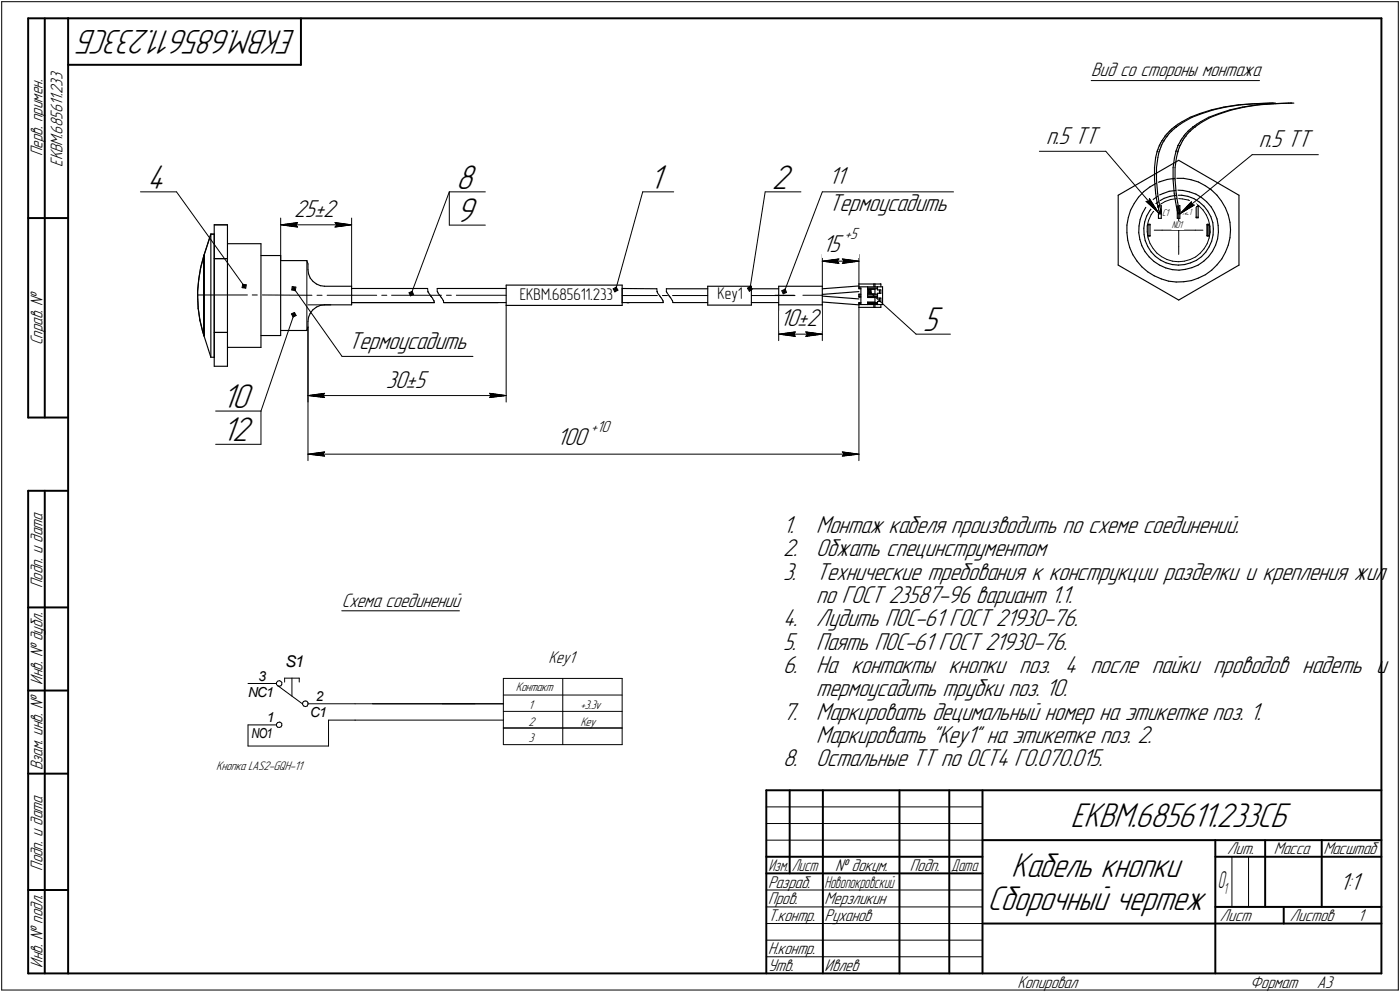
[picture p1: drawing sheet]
<svg xmlns="http://www.w3.org/2000/svg" width="421mm" height="298mm" viewBox="0 0 421 298" stroke-linecap="round" stroke-linejoin="round" font-family="sans-serif">
<defs><g id="words">
<g font-size="10.9">
<text x="89" y="9" transform="rotate(-180 89 9)">ЕКВМ.685611.233СБ</text>
<text x="44.3" y="56.7">4</text>
<text x="137.1" y="56.7">8</text>
<text x="195.3" y="56.7">1</text>
<text x="232.1" y="56.7">2</text>
<text x="137.1" y="66.7">9</text>
<text x="277.5" y="99.4">5</text>
<text x="66.9" y="122.5">10</text>
<text x="66.9" y="132.5">12</text>
<text x="322" y="248.5">ЕКВМ.685611.233СБ</text>
<text x="304.1" y="263.5">Кабель кнопки</text>
<text x="297" y="273.5">Сборочный чертеж</text>
</g>
<g font-size="7.8">
<text x="314.6" y="43.1">п.5 ТТ</text>
<text x="378.6" y="44.2">п.5 ТТ</text>
<text x="249.3" y="55.4">11</text>
<text x="88.5" y="65.3">25±2</text>
<text x="249.3" y="63.4">Термоусадить</text>
<text x="247.4" y="75.8">15</text>
<text x="234.5" y="98.1">10±2</text>
<text x="104.9" y="104.8">Термоусадить</text>
<text x="116" y="116.5">30±5</text>
<text x="167.5" y="133.8">100</text>
<text x="235.5" y="160.2">1.</text>
<text x="245.5" y="160.2">Монтаж кабеля производить по схеме соединений.</text>
<text x="235.5" y="167.2">2.</text>
<text x="245.5" y="167.2">Обжать специнструментом</text>
<text x="235.5" y="174.2">3.</text>
<text x="245.5" y="174.2">Технические требования к конструкции разделки и крепления жил</text>
<text x="245.5" y="181.2">по ГОСТ 23587-96 вариант 1.1.</text>
<text x="235.5" y="188.2">4.</text>
<text x="245.5" y="188.2">Лудить ПОС-61 ГОСТ 21930-76.</text>
<text x="235.5" y="195.2">5.</text>
<text x="245.5" y="195.2">Паять ПОС-61 ГОСТ 21930-76.</text>
<text x="235.5" y="202.2">6.</text>
<text x="245.5" y="202.2">На контакты кнопки поз. 4 после пайки проводов надеть и</text>
<text x="245.5" y="209.2">термоусадить трубки поз. 10.</text>
<text x="235.5" y="216.2">7.</text>
<text x="245.5" y="216.2">Маркировать децимальный номер на этикетке поз. 1.</text>
<text x="245.5" y="223.2">Маркировать &quot;Key1&quot; на этикетке поз. 2.</text>
<text x="235.5" y="230.2">8.</text>
<text x="245.5" y="230.2">Остальные ТТ по ОСТ4 Г0.070.015.</text>
<text x="402.9" y="267.5">1:1</text>
</g>
<text font-size="7.5" x="366.2" y="267">О</text>
<g font-size="6.2">
<text x="328.2" y="23">Вид со стороны монтажа</text>
<text x="102.8" y="182.4">Схема соединений</text>
</g>
<g font-size="5.4">
<text x="12.8" y="46.9" transform="rotate(-90 12.8 46.9)">Перв. примен.</text>
<text x="18.8" y="50.2" transform="rotate(-90 18.8 50.2)">ЕКВМ.685611.233</text>
<text x="12.8" y="103.8" transform="rotate(-90 12.8 103.8)">Справ. №</text>
<text x="12.8" y="176.7" transform="rotate(-90 12.8 176.7)">Подп. и дата</text>
<text x="165" y="199.3">Key1</text>
<text x="12.8" y="205.8" transform="rotate(-90 12.8 205.8)">Инв. № дубл.</text>
<text x="12.8" y="231.5" transform="rotate(-90 12.8 231.5)">Взам. инв. №</text>
<text x="369.1" y="256.8">Лит.</text>
<text x="383.1" y="256.8">Масса</text>
<text x="398" y="256.8">Масштаб</text>
<text x="12.8" y="261.7" transform="rotate(-90 12.8 261.7)">Подп. и дата</text>
<text x="251.2" y="261.8">№ докум.</text>
<text x="273.6" y="261.8">Подп.</text>
<text x="231" y="266.8">Разраб.</text>
<text x="231" y="271.8">Пров.</text>
<text x="248" y="271.8">Мерзликин</text>
<text x="231" y="276.8">Т.контр.</text>
<text x="248" y="276.8">Руханов</text>
<text x="366.9" y="276.8">Лист</text>
<text x="388" y="276.8">Листов</text>
<text x="408.4" y="276.8">1</text>
<text x="231" y="286.8">Н.контр.</text>
<text x="12.8" y="290.8" transform="rotate(-90 12.8 290.8)">Инв. № подл.</text>
<text x="231" y="291.8">Утв.</text>
<text x="248" y="291.8">Ивлев</text>
<text x="306" y="296.8">Копировал</text>
<text x="376" y="296.8">Формат</text>
<text x="396" y="296.8">A3</text>
</g>
<g font-size="5.3">
<text x="231.1" y="261.8">Изм.</text>
<text x="238.1" y="261.8">Лист</text>
<text x="286.1" y="261.8">Дата</text>
<text x="248" y="266.8">Новопокровский</text>
</g>
<g font-size="5.1">
<text x="254" y="71.8">+5</text>
<text x="215.8" y="90">Key1</text>
<text x="156.3" y="90">ЕКВМ.685611.233</text>
<text x="177.8" y="129.8">+10</text>
</g>
<g font-size="4.9">
<text x="85.8" y="200.4">S1</text>
<text x="368.1" y="268.6">1</text>
</g>
<g font-size="4.1">
<text x="74.6" y="209.3">NC1</text>
<text x="77.8" y="204.6">3</text>
<text x="93.3" y="215.4">C1</text>
<text x="95" y="210.7">2</text>
<text x="75.6" y="221.7">NO1</text>
<text x="80.2" y="217">1</text>
</g>
<g font-size="4">
<text x="155.1" y="207.6">Контакт</text>
<text x="158.9" y="213.1">1</text>
<text x="174.5" y="213.1">+3.3v</text>
<text x="158.9" y="218.1">2</text>
<text x="174.5" y="218.1">Key</text>
<text x="158.9" y="223.1">3</text>
<text x="65" y="231.3">Кнопка LAS2-GQH-11</text>
</g>
<g font-size="3.1">
<text x="349.5" y="64.8">С1</text>
<text x="355.6" y="64.6">NС1</text>
<text x="352.4" y="68.5">NO</text>
<text x="354.6" y="68.5">1</text>
</g>
</g></defs>
<g fill="none" stroke="#000" stroke-width=".34">
<path d="M351.6 39.5h.1M351.7 39.5h.1M351.8 39.4l.2-.3zM352 39.1l.5-.4zM352.2 39.5h.1M352.3 39.5h.1M352.5 38.7l.6-.5zM352.6 39.1l-.2 .3zM352.6 39.1l.5-.4zM353.1 38.2h.1M353.1 38.7l.6-.5zM353.2 38.1l.2-.1z"/>
<path d="M353.4 38l.3-.2zM353.7 37.8l.5-.5zM353.7 38.2h.1M353.8 38.2h.1M353.8 38.1l.2-.1zM354 38l.3-.2zM354.2 37.3l1.3-.7zM354.3 37.8l.6-.5zM354.9 37.3l1.2-.7zM355.5 36.6l2.5-1.4zM356.1 36.6l2.5-1.4zM357.2 39.5h.1"/>
<path d="M357.3 39.5h.1M357.4 39.4l.2-.3zM357.6 39.1l.5-.4zM357.8 39.5h.1M357.9 39.5h.1M358 35.2l2.8-1.1zM358 39.4l.2-.3zM358.1 38.7l.6-.5zM358.2 39.1l.5-.4zM358.6 35.2l2.9-1.1zM358.7 38.2h.1M358.7 38.7l.6-.5z"/>
<path d="M358.8 38.2h.1M358.8 38.1l.2-.1zM359 38l.3-.2zM359.3 37.8l.6-.5zM359.3 38.2h.1M359.4 38.2h.1M359.5 38.1h.1M359.6 38l.3-.2zM359.9 37.3l1.2-.7zM359.9 37.8l.6-.5zM360.5 37.3l1.2-.7zM360.8 34.1l3.5-1.1z"/>
<path d="M361.1 36.6l2.5-1.4zM361.5 34.1l3.4-1.1zM361.7 36.6l2.5-1.4zM363.6 35.2l2.9-1.1zM364.2 35.2l2.9-1.1zM364.3 33l3.7-.8zM364.9 33l3.7-.8zM366.5 34.1l3.4-1.1zM367.1 34.1l3.4-1.1zM368 32.2l4.4-.7zM368.6 32.2l4.4-.7zM369.9 33l3.8-.8z"/>
<path d="M370.5 33l3.8-.8zM372.4 31.5l5-.3zM373 31.5l5-.3zM373.7 32.2l4.3-.7zM374.3 32.2l4.3-.7zM377.4 31.2l4.5-.2zM378 31.2l4.5-.2zM378 31.5l4.9-.3zM378.6 31.5l4.9-.3zM381.9 31h1zM382.5 31h1zM382.9 31h.1"/>
<path d="M382.9 31.2l4.6-.2zM383.5 31h.1M383.5 31.2l4.6-.2zM387.5 31h1zM388.1 31h1zM388.5 31h.1M336.3 58.7l18.2-10.5zM336.3 58.7v21zM342.4 59.3l-1.3 1.8zM344 57.6l1.8-1.4zM344 57.6l-1.6 1.7zM345.8 56.2l2-1.2z"/>
<path d="M347.2 54l.4 4.1zM347.2 50.4v3.6zM347.6 58.1l.4 2.7zM347.6 47.3l-.4 3.1zM347.8 54l.3 4.1zM347.8 50.4v3.6zM348 45.6l-.4 1.7zM348 45.6h.1M348.1 45.6h.1M348.1 45.3v.2zM348.1 58.1l.5 2.7zM348.2 45l-.1 .3z"/>
<path d="M348.2 47.3l-.4 3.1zM348.4 44.4l-.2 .6zM348.4 54.8l.4-.2zM348.6 45.6l-.4 1.7zM348.7 43.9l-.3 .5zM348.7 43.9h.1M348.7 43.8h.1M348.6 45.6h.1M348.7 45.6h.1M348.7 45.3v.2zM348.7 58.6l1.1-.4zM348.8 43.4l-.1 .3z"/>
<path d="M348.8 45l-.1 .3zM348.8 54.6l2.2-.7zM349.1 42.9l-.3 .5zM349.1 44.4l-.3 .6zM349.2 43.9l-.1 .5zM349.2 43.9h.1M349.2 43.8h.1M349.4 42.4l-.3 .5zM349.4 42.4h.1M349.4 42.3h.1M349.4 43.4l-.1 .3zM349.7 42l-.2 .2z"/>
<path d="M349.7 42.9l-.3 .5zM349.8 58.2l1.8-.7zM349.9 41.6l-.2 .4zM350 42.4l-.3 .5zM350 42.4h.1M350 42.3h.1M350.1 59.6l1.8-.6zM350.3 42l-.2 .2zM350.4 41.1l-.5 .5zM350.4 41.1h.1M350.4 40.8v.2zM350.4 40.8l.3-.2z"/>
<path d="M350.5 41.6l-.2 .4zM350.9 41.1l-.4 .5zM350.9 41.1h.1M350.9 41l.2-.2zM351 40.1l-.3 .5zM351 40.1l.6-.6zM351 53.9l2.3-.3zM351.3 40.6l-.2 .2zM351.6 40.1l-.3 .5zM351.6 40.1l.6-.6zM351.6 57.5l2.1-.3zM351.9 59l1.8-.3z"/>
<path d="M352.8 54l.3 4.1zM352.8 50.4v3.6zM353.1 58.1l.5 2.7zM353.2 47.3l-.4 3.1zM353.4 54l.3 4.1zM353.4 50.4v3.6zM353.7 45.6l-.5 1.7zM353.7 45.6h.1M353.7 45.3v.2zM353.7 58.1l.5 2.7zM353.8 45l-.1 .3zM353.8 47.3l-.4 3.1z"/>
<path d="M353.9 53.6h2zM354.1 44.4l-.3 .6zM354.2 43.9l-.1 .5zM354.2 43.9h.1M354.2 43.8h.1M354.2 45.6l-.4 1.7zM354.2 45.6h.1M354.2 57.1l1.6 .1zM354.3 58.7h1.1zM354.3 45.3l-.1 .2zM354.4 43.4l-.1 .3zM354.4 45l-.1 .3z"/>
<path d="M354.5 48.2l18.1 10.5zM354.7 44.4l-.3 .6zM354.8 42.9l-.4 .5zM354.8 43.9l-.1 .5zM354.8 43.9h.1M354.8 43.8h.1M355 42.4l-.2 .5zM355 42.4h.1M355 42.3h.1M355.1 43.4l-.2 .3zM355.3 42l-.2 .2zM355.3 42.9l-.2 .5z"/>
<path d="M355.4 58.7l1.9 .3zM355.5 41.6l-.2 .4zM355.6 42.4l-.3 .5zM355.6 42.4h.1M355.6 42.3h.1M355.8 57.2l1.9 .5zM355.9 42l-.2 .2zM355.9 53.6l2.3 .4zM355.9 41.1l-.4 .5zM355.9 41.1h.1M355.9 41h.1M356.1 40.8l-.1 .2z"/>
<path d="M356.1 41.6l-.2 .4zM356.3 40.6l-.2 .2zM356.5 41.1l-.4 .5zM356.5 41.1h.1M356.5 41h.1M356.6 40.1l-.3 .5zM356.6 40.1l.6-.6zM356.7 40.8l-.1 .2zM356.9 40.6l-.2 .2zM357.2 40.1l-.3 .5zM357.2 40.1l.6-.6zM357.3 59l1.8 .7z"/>
<path d="M357.7 57.7l2 .6zM358.2 54l2.2 .7zM359.1 59.7l1.6 1zM359.7 58.3l1.7 1.1zM360.4 54.7l2.1 1.1zM361.4 59.4l1.5 1.2zM362.5 55.8l1.8 1.3zM364.3 57.1l1.7 1.6zM366 58.7l1.4 1.8zM372.6 58.7v21zM61.4 76.8h.1M61.3 76.8h.1"/>
<path d="M61.3 76.9l-.9 3.4zM61.3 76.8v24zM61.3 76.9v23.9zM61.4 76.6v24.4zM63.4 70.4h1zM63.4 70.4l-2 6.2zM63.4 70.4v37zM64.4 67.6h4zM64.4 77.7h4zM64.4 70.4v37zM64.4 67.6v42.5zM68.4 73.2h10.1z"/>
<path d="M68.4 67.6v42.5zM78.5 76.8h5.9zM78.5 73.2v31.2zM84.4 78.3h7.9zM84.4 76.8v24zM92.3 78.3l.3 1zM92.6 79.3v1.7zM336.3 79.7l18.2 10.5zM338.9 67.6v2.3zM338.9 69.9l.3 2.3zM339.2 72.2l.6 2.2zM339.3 65.4l-.4 2.2z"/>
<path d="M339.8 74.4l.9 2.1zM340 63.2l-.7 2.2zM340.7 76.5l1.3 2zM341.1 61.1l-1.1 2.1zM342 78.5l1.4 1.7zM342.5 69.9l.3 2.1zM342.6 67.9l-.1 2zM342.8 72l.6 1.8zM342.9 66l-.3 1.9zM343.4 73.8l.9 1.8zM343.6 64.1l-.7 1.9zM344 68.6l.1 1.9z"/>
<path d="M344.1 70.5l.3 1.8zM344.3 66.7l-.3 1.9zM344.3 75.6l1.3 1.6zM344.4 72.3l.8 1.8zM344.6 62.3l-1 1.8zM344.8 64.9l-.5 1.8zM345.2 74.1l1 1.6zM345.3 67.6h.6zM345.3 70.8h.6zM345.3 67.6v3.2zM345.3 70.8v.2zM345.3 67.4v.2z"/>
<path d="M345.3 71h.6zM345.3 67.4h.6zM345.6 77.2l1.4 1.4zM345.8 63.3l-1 1.6zM345.9 67.6v3.2zM345.9 70.8v.2zM345.9 67.4v.2zM346.2 75.7l1.3 1.3zM346.7 60l1.5-1.1zM347 61.8l1.4-1.2zM347 61.8l-1.2 1.5zM347 78.6l1.7 1.1z"/>
<path d="M347.5 77l1.5 1.1zM348 60.8l.2 1.3zM348.2 62.1l.2 .7zM348.4 62.8l.1 .4zM348.4 65.6h.8zM348.4 61.8v3.8zM348.4 61.8h.1M348.6 63.5h.1M348.5 63.5h.1M348.5 63.4h.1M348.5 63.2v.1zM348.6 63.7v.6z"/>
<path d="M348.6 63.7h.1M348.6 63.6h.1M348.6 60.8l.2 1.3zM348.6 63.7l.1 .2zM348.6 64.3h.6zM348.6 63.4v.9zM348.7 63.9l.1 .1zM348.7 79.7l1.9 .8zM348.8 62.1l.2 .7zM348.8 64l.3-.1zM348.9 60.3l1.2-.7zM349 78.1l1.7 .9z"/>
<path d="M349 62.8l.1 .4zM349.2 63.5h.1M349.1 63.4h.1M349.1 63.2v.1zM349.1 61.8h.1zM349.2 63.1v1.2zM349.2 63.7h.1M349.2 63.6h.1M349.2 63.7l-.1 .2zM349.2 61.8v3.8zM350.7 79l1.9 .5zM352.6 79.5l1.8 .2z"/>
<path d="M353.6 60.8l.2 1.3zM353.8 62.1l.2 .7zM354 62.8l.1 .4zM354.2 63.5h.1M354.1 63.4h.1M354.1 63.2v.1zM354.1 65.6h.7zM354.1 61.8v3.8zM354.2 63.7h.1M354.2 63.6h.1M354.2 60.8l.2 1.3zM354.2 63.7v.2z"/>
<path d="M354.2 64.3h.6zM354.2 63.4v.9zM354.2 63.9l.3 .1zM354.4 79.7l1.9-.2zM354.4 62.1l.2 .7zM354.5 64l.2-.1zM354.6 62.8l.1 .4zM354.8 63.4h.1M354.7 63.2v.1zM354.7 61.8h.1zM354.8 63.7h.1M354.8 63.6h.1"/>
<path d="M354.8 63.5h.1M354.8 63.1h.1M354.8 61.8v3.8zM354.8 63.7l-.1 .2zM354.8 63.1v1.2zM356.3 79.5l1.8-.5zM358.1 79l1.7-.8zM359.7 62.1h.6zM359.7 65.3h.6zM359.7 62.1v3.2zM359.7 65.3v.1zM359.7 61.9v.2z"/>
<path d="M359.7 65.4h.6zM359.7 61.9h.6zM359.8 78.2l1.6-1.1zM360.3 62.1v3.2zM360.3 65.3v.1zM360.3 61.9v.2zM360.3 79.7l1.7-1.2zM360.7 60.7l1.4 1.3zM362 78.5l1.5-1.4zM362.1 62l1.1 1.4zM362.6 75.8l-1.2 1.3zM362.9 60.6l1.3 1.5z"/>
<path d="M363.1 67.6h.5zM363.1 70.8h.5zM363.1 67.6v3.2zM363.1 70.8v.2zM363.1 67.4v.2zM363.1 71h.5zM363.1 67.4h.5zM363.2 63.4l1 1.7zM363.6 67.6v3.2zM363.6 74.2l-1 1.6zM363.6 70.8v.2zM363.6 67.4v.2z"/>
<path d="M364.2 65.1l.5 1.8zM364.2 62.1l1.1 1.8zM364.4 72.5l-.8 1.7zM364.7 75.5l-1.2 1.6zM364.7 66.9l.2 1.8zM364.8 70.6l-.4 1.9zM364.9 68.7l-.1 1.9zM365.3 63.9l.7 1.9zM365.6 73.7l-.9 1.8zM366 65.8l.4 1.9zM366.2 71.8l-.6 1.9zM366.4 67.7v2.1z"/>
<path d="M366.4 69.8l-.2 2zM367.4 60.5l1.2 2zM367.5 77.8l-1.5 1.8zM368.6 75.8l-1.1 2zM368.6 62.5l.8 2.1zM369.4 73.7l-.8 2.1zM369.4 64.6l.5 2.2zM369.9 71.5l-.5 2.2zM369.9 66.8l.2 2.3zM370.1 69.1l-.2 2.4zM59.4 87.5v1.1zM59.4 89l.2 3.6z"/>
<path d="M59.4 88.6v.4zM59.6 92.6l.5 3.6zM59.8 83.9l-.4 3.6zM60.1 96.2l.9 3.5zM60.4 80.3l-.6 3.6zM61 99.7l.3 1.1zM64.4 99.9h4zM84.4 99.3h7.9zM92.6 96.6v1.7zM92.6 81l.2 1.3zM92.6 98.3l-.3 1zM92.8 95.3l-.2 1.3z"/>
<path d="M92.8 82.3l.5 1.3zM93.3 94.1l-.5 1.2zM93.3 83.6l.8 1zM94.1 93.1l-.8 1zM94.1 93.1l1.1-.8zM94.1 84.6l1.1 .7zM95.2 92.3l1.2-.5zM95.2 85.3l1.2 .6zM96.4 91.8l1.2-.2zM96.4 85.9l1.2 .1zM97.6 91.6h8.1zM97.6 86h8.1z"/>
<path d="M105.7 90.9h24.9zM105.7 86v5.6zM105.7 86.7h22.9zM131.5 86.7h20.7zM133.4 90.9h18.8zM133.4 90.9h16.4zM152.2 91.8h34.9zM152.2 85.7h34.9zM152.2 85.7v6.1zM187.1 85.7v6.1zM187.1 90.9h12.4zM187.1 86.7v4.2z"/>
<path d="M187.1 86.7l10.4 .1zM188.6 90.9h.5zM200.4 86.8h12.5zM202.4 90.9h10.5zM212.9 91.7h13.1zM212.9 86h13.1zM212.9 86v5.7zM226 86.8h8.2zM226 86v5.7zM226 90.9h8.2zM234.2 91.6h13.1zM234.2 86h13.1z"/>
<path d="M234.2 86v5.6zM247.3 86v5.6zM247.3 86.8l11-.9zM247.3 88.5l11-.9zM247.3 90.8l11 .8zM247.3 89l11 .8zM258.3 91h.6zM258.3 91.5h2.6zM258.3 91.2v.3zM258.3 91.2h.6zM258.3 86.5h.6zM258.3 86.2h2.6z"/>
<path d="M258.3 86.2v.3zM258.3 88.6h.6zM258.3 89.1h.6zM258.3 88.6v.5zM258.3 85.3h4.5zM258.3 85.3v.9zM258.3 92.4h4.5zM258.3 91.5v.9zM258.3 86.8h.6zM258.3 86.5v.3zM258.3 88.4h.6zM258.3 88.4v.2z"/>
<path d="M258.3 89.3h.6zM258.3 89.1v.2zM258.3 90.9h.6zM258.3 90.9v.3zM258.9 86.5v4.7zM260.9 90.8h2.2zM260.9 90.8v.7zM260.9 86.2v.8zM260.9 87h2.2zM260.9 88.3h2.2zM260.9 88.3v1.1zM260.9 89.4h2.2z"/>
<path d="M260.9 86.5h3zM260.9 86.2h2.2zM260.9 91.2h3zM260.9 91.5h2.2zM260.9 89.1h3zM260.9 88.6h3zM260.9 86.8h3zM260.9 88.4h3zM260.9 89.3h3zM260.9 90.9h3zM262.8 85.3v.9zM262.8 85.3h.3z"/>
<path d="M262.8 91.5v.9zM262.8 92.4h.3zM263.1 87v1.3zM263.1 89.4v1.4zM263.1 86.2h.8zM263.1 85.3v.9zM263.1 85.3h1.7zM263.1 91.5h.8zM263.1 91.5v.9zM263.1 92.4h1.7zM263.9 90.6v.9zM263.9 90.6h1z"/>
<path d="M263.9 89.6h1zM263.9 88.1v1.5zM263.9 88.1h1zM263.9 87.1h1zM263.9 86.2v.9zM263.9 86.2h1.5zM263.9 91.5h1.5zM264.5 87.1v1zM264.5 89.6v1zM264.8 85.3h.1M264.8 92.4h.1M264.9 85.3h.1"/>
<path d="M264.9 92.4h.1M264.9 89.6v1zM264.9 87.1v1zM264.9 85.3v.9zM264.9 91.5v.9zM265.4 86.2v5.3zM343.4 80.2l1.8 1.5zM345.2 81.7l1.9 1.2zM347.1 82.9l2.1 .9zM349.2 83.8l2.3 .7zM350.6 80.5l2 .5zM351.5 84.5l2.2 .3z"/>
<path d="M352.6 81l2 .2zM353.7 84.8l2.3-.1zM354.5 90.2l18.1-10.5zM354.6 81.2l1.9-.3zM356 84.7l2.3-.4zM356.5 80.9l2-.5zM358.3 84.3l2.1-.7zM358.5 80.4l1.8-.7zM360.4 83.6l2.1-1.1zM362.5 82.5l1.9-1.3zM364.4 81.2l1.6-1.6zM61.3 100.8h.1"/>
<path d="M61.4 101l2 6.4zM63.4 107.4h1zM64.4 110.1h4zM68.4 104.4h10.1zM78.5 100.8h5.9z"/>
</g>
<g fill="none" stroke="#000" stroke-width=".3">
<path d="M.5 .5v297zM.5 .5h420zM420.5 .5v297zM328.2 24.2h50.6zM42.2 57.7h10.9zM53.1 57.7l20.4 28.3zM135.1 57.7l-11.4 30.5zM135.1 57.7v9.9zM135.1 57.7h10.9zM193.3 57.7l-8.1 29.3zM193.3 57.7h9.3zM230.1 57.7l-4.5 29.1z"/>
<path d="M230.1 57.7h10.8zM247.3 57.7l-11.4 29.9zM247.3 57.7h39.5zM312.6 45.5h20zM332.6 45.5l15.8 18.4zM345.7 59.7l-.2 .8zM345.7 59.7l2.7 4.2zM352.1 59.9l1.8-.2zM354.5 59.7l1.1 .1zM355.6 59.8l1.8 .3zM376.6 46.5h19.9zM84.4 65.5v12.8z"/>
<path d="M84.4 67.6l5.1-.7zM84.4 67.6l5.1 .6zM84.4 67.6h21.3zM89 67.6l.5 .6zM89.5 66.9l-.5 .7zM92.3 78.3v21zM100.8 68.2l4.9-.6zM100.8 66.9l.5 .7zM100.8 66.9l4.9 .7zM101.3 67.6l-.5 .6zM105.7 65.5v20.5zM135.1 67.6h10.9z"/>
<path d="M247.3 76.5v9.5zM247.3 78.5l5-.7zM247.3 78.5l5 .7zM247.3 78.5h11zM251.8 78.5l.5 .7zM252.3 77.8l-.5 .7zM253.3 79.2l5-.7zM253.3 77.8l.5 .7zM253.3 77.8l5 .7zM253.8 78.5l-.5 .7zM258.3 76.5v8.8zM344.7 60.5l3.7 3.4z"/>
<path d="M344.7 60.5h.8zM345 67.9v1.8zM345 69.7l.3 1.8zM345.3 71.5l.6 1.7zM345.4 66.2l-.4 1.7zM345.9 73.2l.9 1.5zM346.2 64.5l-.8 1.7zM346.8 74.7l1.1 1.3zM347.1 69.2h2.4zM347.2 63.1l-1 1.4zM347.9 76l1.4 1.1zM348.5 61.8l-1.3 1.3z"/>
<path d="M349 61.4l1.4-.9zM349.3 77.1l1.6 .9zM349.5 69.2h5zM350.4 60.5l1.7-.6zM350.9 78l1.7 .5zM352.6 78.5l1.8 .2zM354.4 78.7l1.8-.2zM354.5 64.2v5zM354.5 69.2v5zM354.5 69.2h5zM354.5 61.9v2.3zM354.5 74.2v2.3z"/>
<path d="M354.8 64.3l4.4-2.7zM354.8 64.3l21.8-17.8zM356.2 78.5l1.8-.5zM357.4 60.1l1.6 .7zM358 78l1.6-.8zM358.3 60.6l-3.5 3.7zM358.3 60.6v.9zM358.3 61.5l.9 .1zM359 60.8l1.5 1zM359.5 69.2h2.3zM359.6 77.2l1.3-1.1zM360.5 61.8l1.3 1.3z"/>
<path d="M361.8 63.1l1 1.5zM362.1 74.8l-1.2 1.3zM362.8 64.6l.7 1.6zM363.1 73.2l-1 1.6zM363.5 66.2l.4 1.8zM363.6 71.5l-.5 1.7zM363.9 68l.1 1.8zM364 69.8l-.4 1.7zM59.4 88.6h15zM72.8 86.4l1.1 .2zM73 85.4l.2 .2zM73 85.4l-.2 1z"/>
<path d="M73 85.4l1.1 .2zM73.1 86.3l.6 .1zM73.2 85.6l.1 .2zM73.2 85.6l-.1 .7zM73.2 85.6l.6 .1zM73.2 86.2h.4zM73.3 85.8l-.1 .4zM73.3 85.8l.4 .1zM73.7 85.9l-.1 .3zM73.8 85.7l-.1 .7zM74.1 85.6l-.2 1zM75.9 88.6h1.5z"/>
<path d="M78.9 88.6l14.9 .1zM87.6 94.3l1-.4zM87.6 94.3l.5 .9zM87.7 87.1l1.1 .3zM87.9 94.4l.6-.3zM87.9 94.4l.3 .7zM87.9 86.1l1.1 .2zM87.9 86.1l-.2 1zM88 87l.6 .1zM88.1 86.3l.6 .1zM88.1 86.3l-.1 .7zM88.1 94.5l.3-.2z"/>
<path d="M88.1 94.5l.2 .3zM88.1 95.2l1-.4zM88.1 86.9l.4 .1zM88.2 95.1l.6-.4zM88.2 95.1l-.1 .1zM88.2 86.5l.4 .1zM88.2 86.5l-.1 .4zM88.3 94.8l.3-.1zM88.3 94.8l-.1 .3zM88.4 94.3l.2 .4zM88.4 94.6l-9.9 28.9zM88.4 86.7l14.5 20.4z"/>
<path d="M88.5 94.1l.3 .6zM88.5 87l.1 .1zM88.6 93.9l.5 .9zM88.6 86.6l-.1 .4zM88.6 87.1l.2 .3zM88.7 86.4l-.1 .7zM89 86.3l-.2 1.1zM92.6 91.6h6.9zM92.6 98.3v40.1zM92.6 98.3v22.5zM95.3 88.7h1.6zM98.4 88.7h14.9z"/>
<path d="M114.8 88.7h1.5zM117.8 88.7h15zM123 88l1-.5zM123 88l.4 .9zM123.2 88.1l.7-.3zM123.2 88.1l.3 .6zM123.4 88.1l.4-.1zM123.4 88.1l.2 .4zM123.4 88.9l1-.4zM123.5 88.7l.6-.3zM123.6 88.5l.4-.2zM123.8 88l.2 .3z"/>
<path d="M123.9 87.8l-.1 .2zM123.9 87.8l.2 .6zM124 87.5l-.1 .3zM124 87.5l.4 1zM128.6 86.7l.1 .8zM128.7 87.5h.1M128.7 87.6h.1M128.7 87.7h.1M128.8 87.8l.1 .3zM128.9 88.1l.4 .5zM129.3 88.6l.2 .2zM129.5 88.8v.2z"/>
<path d="M129.5 89h.1M129.6 89h.1M129.6 89.1h.1M129.7 89.2h.1M129.8 89.2l.1 .2zM129.9 89.4l.1 .2zM130 89.6l.2 .3zM130.2 89.9l.2 .4zM130.4 90.3h.1M130.5 90.3h.1M130.5 90.3l.1 .2zM130.6 90.5v.3z"/>
<path d="M130.6 90.8v.1zM131.5 86.7v.8zM131.5 87.5h.1M131.6 87.6h.1M131.6 87.7h.1M131.7 87.8v.3zM131.7 88.1l.4 .5zM132.1 88.6l.2 .2zM132.3 88.8l.1 .2zM132.4 89h.1M132.5 89.1h.1M132.5 89.2h.1"/>
<path d="M132.6 89.2l.2 .2zM132.8 89.4v.2zM132.8 89.6l.3 .3zM133.1 89.9l.2 .4zM133.3 90.3h.1M133.3 90.3v.2zM133.3 90.5l.1 .3zM133.4 90.8v.1zM134.3 88.7h1.4zM137.2 88.7h15zM152.2 91.8v29zM184.4 86.8l.9-.5z"/>
<path d="M184.4 86.8l.5 .9zM184.7 86.9l.6-.4zM184.7 86.9l.3 .6zM184.9 87l.4-.2zM184.9 87l.2 .2zM184.9 87.7l.9-.5zM185 87.5l.6-.4zM185.1 87.2l.3-.2zM185.3 86.8l.1 .2zM185.3 86.5v.3zM185.3 86.5l.3 .6zM185.3 86.3v.2z"/>
<path d="M185.3 86.3l.5 .9zM187.1 88.8h10.6zM197.5 86.7l.1 .8zM197.6 87.5h.1M197.6 87.6h.1M197.6 87.7h.1M197.7 87.8l.1 .3zM197.8 88.1l.3 .5zM198.1 88.6l.3 .2zM198.4 88.8l.1 .2zM198.5 89h.1M198.5 89.1h.1"/>
<path d="M198.5 89.2h.1M198.6 89.2l.2 .2zM198.8 89.4l.1 .2zM198.9 89.6l.2 .3zM199.1 89.9l.2 .4zM199.2 88.8h1.5zM199.3 90.3h.1M199.4 90.3v.2zM199.4 90.5l.1 .3zM199.5 90.8v.1zM200.4 86.7v.8zM200.4 87.5h.1"/>
<path d="M200.4 87.6h.1M200.5 87.7h.1M200.5 87.8l.2 .3zM200.7 88.1l.3 .5zM201 88.6l.2 .2zM201.2 88.8l.1 .2zM201.3 89h.1M201.3 89.1h.1M201.4 89.2h.1M201.5 89.2l.1 .2zM201.6 89.4l.2 .2zM201.8 89.6l.1 .3z"/>
<path d="M201.9 89.9l.3 .4zM202.2 90.3h.1M202.2 90.3l.1 .2zM202.3 88.8h10.6zM202.3 90.5l.1 .3zM202.4 90.8v.1zM224.8 86.6l.8-.6zM224.8 86.6l.6 .9zM225 86.7l.6-.4zM225 86.7l.5 .6zM225.3 86.7l.3-.2zM225.3 86.7l.2 .3z"/>
<path d="M225.4 87.5l.8-.6zM225.5 87l.2-.2zM225.5 87.3l.5-.4zM225.6 86.5l.1 .3zM225.6 86.3v.2zM225.6 86.3l.4 .6zM225.6 86v.3zM225.6 86l.6 .9zM226 88.8h13.1zM233.1 88.7h5.8zM234.2 91.6v10.8zM235.1 87.4l1-.5z"/>
<path d="M235.1 87.4l.4 .9zM235.4 87.5l.7-.4zM235.4 87.5l.2 .6zM235.5 88.3l1.1-.4zM235.6 87.5l.4-.1zM235.6 87.5l.2 .4zM235.6 88.1l.7-.3zM235.8 87.9l.3-.2zM236 87.4l.1 .3zM236.1 87.1l-.1 .3zM236.1 87.1l.2 .7zM236.1 86.9v.2z"/>
<path d="M236.1 86.9l.5 1zM239.2 99.7l-.4 .7zM241.5 88.7h5.8zM242.3 99.7l.5 .7zM242.3 99.7l5 .7zM247.3 91.6v10.8zM258.3 92.4v46zM260.9 87.1l1.1-.1zM260.9 87.1v1zM260.9 88.1h1.1zM261.1 87.3l.7-.1zM261.1 87.3v.7z"/>
<path d="M261.1 88h.8zM261.3 87.5h.3zM261.3 87.5v.3zM261.3 87.8h.3zM261.5 87.6l14 12.8zM261.6 87.5v.3zM261.6 87.8l.3 .2zM261.8 87.2l.1 .8zM261.9 88l.1 .1zM262 87v1.1zM92.6 118.9l5-.7zM92.6 118.9l5 .6z"/>
<path d="M92.6 118.9h59.6zM97.1 118.9l.5 .6zM97.6 118.2l-.5 .7zM102.9 107.1h39.3zM147.2 119.5l5-.6zM147.2 118.2l.5 .7zM147.2 118.2l5 .7zM147.7 118.9l-.5 .6zM234.2 100.4l5-.7zM234.2 100.4l5 .7zM234.2 100.4h13.1zM238.8 100.4l.4 .7z"/>
<path d="M242.3 101.1l5-.7zM242.8 100.4l-.5 .7zM275.5 100.4h10.3zM64.9 123.5h13.6zM64.9 133.5h13.6zM78.5 123.5v10zM92.6 136.5l5-.7zM92.6 136.5l5 .6zM92.6 136.5h165.7zM97.1 136.5l.5 .6zM97.6 135.8l-.5 .7zM253.3 137.1l5-.6z"/>
<path d="M253.3 135.8l.5 .7zM253.3 135.8l5 .7zM253.8 136.5l-.5 .6zM102.8 183.6h35.4zM74.6 217.8v6.4zM74.6 217.8h8.5zM74.6 205.4h8.5zM83.1 217.6v.5zM83.1 218.1l.4 .4zM83.1 205.1v.6zM83.1 205.7l.4 .4zM83.5 217.2l.5-.2z"/>
<path d="M83.5 217.2l-.4 .4zM83.5 218.5l.5 .1zM83.5 204.7l.5-.1zM83.5 204.7l-.4 .4zM83.5 206.1l.5 .1zM83.6 206.1l7.3 5.4zM84 218.6l.5-.2zM84 217l.4 .1zM84 206.2l.5-.1zM84 204.6l.4 .1zM84.4 217.1l.4 .4zM84.4 204.7l.4 .4z"/>
<path d="M84.8 218l-.3 .4zM84.8 217.5v.5zM84.8 205.7l-.3 .4zM84.8 205.1v.6zM85.6 203.8h4.4zM85.6 203.8v1.2zM87.8 203.8v5.4zM90 203.8v1.2zM91 211.2v.6zM91 211.8l.4 .4zM91.3 210.8l.5-.1zM91.3 210.8l-.3 .4z"/>
<path d="M91.4 212.2l.5 .1zM91.8 210.7h.5zM91.9 212.3l.5-.1zM92.3 210.7l.3 .5zM92.6 211.5h14.2zM92.6 211.7l-.2 .5zM92.6 211.2v.5zM98.8 216.4h8zM98.8 216.4v7.8zM106.8 216.4h44.6zM106.8 211.5h36zM112 211.5h39.4z"/>
<path d="M133 211.5h18.4zM151.4 218.8h35.7zM151.4 203.9v19.9zM151.4 213.8h35.7zM151.4 208.9h35.7zM151.4 203.9h35.7zM169.2 203.9v19.9zM187.1 203.9v19.9zM74.6 224.2h24.2zM151.4 223.8h35.7zM230.5 247.5h65zM230.5 252.5h65z"/>
<path d="M230.5 242.5h65zM370.5 257.5v15zM375.5 257.5v15zM230.5 267.5h65zM230.5 272.5h65zM230.5 277.5h65zM.5 297.5h420zM230.5 282.5h65zM230.5 287.5h65z"/>
</g>
<g fill="#fff" stroke="#fff" stroke-width=".3">
<path d="M88.5 60.5h13.2zM88.5 60.6h13.2zM88.5 60.7h13.2zM88.5 60.8h13.2zM88.5 60.9h13.2zM88.5 61h13.2zM88.5 61h13.2zM88.5 61.1h13.2zM88.5 61.2h13.2zM88.5 61.3h13.2zM88.5 61.4h13.2zM88.5 61.5h13.2zM88.5 61.6h13.2zM88.5 61.6h13.2zM88.5 61.7h13.2zM88.5 61.8h13.2zM88.5 61.9h13.2zM88.5 62h13.2zM88.5 62.1h13.2zM88.5 62.1h13.2zM88.5 62.2h13.2zM88.5 62.3h13.2zM88.5 62.4h13.2zM88.5 62.5h13.2zM88.5 62.6h13.2zM88.5 62.7h13.2zM88.5 62.7h13.2zM88.5 62.8h13.2zM88.5 62.9h13.2zM88.5 63h13.2zM88.5 63.1h13.2zM88.5 63.2h13.2zM88.5 63.2h13.2zM88.5 63.3h13.2zM88.5 63.4h13.2zM88.5 63.5h13.2zM88.5 63.6h13.2zM88.5 63.7h13.2zM88.5 63.8h13.2zM88.5 63.8h13.2zM88.5 63.9h13.2zM88.5 64h13.2zM88.5 64.1h13.2zM88.5 64.2h13.2zM88.5 64.3h13.2zM88.5 64.3h13.2zM88.5 64.4h13.2zM88.5 64.5h13.2zM88.5 64.6h13.2zM88.5 64.7h13.2zM88.5 64.8h13.2zM88.5 64.9h13.2zM88.5 64.9h13.2zM88.5 65h13.2zM88.5 65.1h13.2zM88.5 65.2h13.2zM88.5 65.3h13.2zM88.5 65.4h13.2zM88.5 65.4h13.2zM88.5 65.5h13.2zM88.5 65.6h13.2zM88.5 65.7h13.2zM88.5 65.8h13.2zM88.5 65.9h13.2zM88.5 66h13.2zM88.5 66h13.2zM88.5 66.1h13.2zM88.5 66.2h13.2zM88.5 66.3h13.2zM88.5 66.4h13.2zM88.5 66.5h13.2z"/>
<path d="M100.2 66.4h.7zM100.2 66.5h1.3zM100.2 66.5h1.9zM100.2 66.6h2.6zM100.2 66.7h3.2zM100.2 66.8h3.8zM100.2 66.9h4zM100.2 67h4.2zM100.2 67.1h4.4zM100.2 67.1h4.6zM100.2 67.2h4.8zM100.2 67.3h5zM100.2 67.4h5.2zM100.2 67.5h5.4zM100.2 67.6h5.5zM100.2 67.6h5.4zM100.2 67.7h5.2zM100.2 67.8h5zM100.2 67.9h4.8zM100.2 68h4.6zM100.2 68.1h4.4zM100.2 68.2h4.2zM100.2 68.2h4zM100.2 68.3h3.8zM100.2 68.4h3.1zM100.2 68.5h2.3zM100.2 68.6h1.6zM100.2 68.7h.8z"/>
<path d="M89.3 66.4h.6zM88.7 66.5h1.2zM88.1 66.5h1.8zM87.5 66.6h2.4zM87 66.7h2.9zM86.3 66.8h3.6zM86.1 66.9h3.8zM85.9 67h4zM85.7 67.1h4.2zM85.5 67.1h4.4zM85.3 67.2h4.6zM85.1 67.3h4.8zM84.8 67.4h5.1zM84.7 67.5h5.2zM84.4 67.6h5.5zM84.7 67.6h5.2zM84.8 67.7h5.1zM85.1 67.8h4.8zM85.3 67.9h4.6zM85.5 68h4.4zM85.7 68.1h4.2zM85.9 68.2h4zM86.1 68.2h3.8zM86.3 68.3h3.6zM87 68.4h2.9zM87.8 68.5h2.1zM88.5 68.6h1.4zM89.2 68.7h.7z"/>
<path d="M234.5 93.4h12.6zM234.5 93.5h12.6zM234.5 93.6h12.6zM234.5 93.6h12.6zM234.5 93.7h12.6zM234.5 93.8h12.6zM234.5 93.9h12.6zM234.5 94h12.6zM234.5 94.1h12.6zM234.5 94.1h12.6zM234.5 94.2h12.6zM234.5 94.3h12.6zM234.5 94.4h12.6zM234.5 94.5h12.6zM234.5 94.6h12.6zM234.5 94.7h12.6zM234.5 94.7h12.6zM234.5 94.8h12.6zM234.5 94.9h12.6zM234.5 95h12.6zM234.5 95.1h12.6zM234.5 95.2h12.6zM234.5 95.2h12.6zM234.5 95.3h12.6zM234.5 95.4h12.6zM234.5 95.5h12.6zM234.5 95.6h12.6zM234.5 95.7h12.6zM234.5 95.8h12.6zM234.5 95.8h12.6zM234.5 95.9h12.6zM234.5 96h12.6zM234.5 96.1h12.6zM234.5 96.2h12.6zM234.5 96.3h12.6zM234.5 96.4h12.6zM234.5 96.4h12.6zM234.5 96.5h12.6zM234.5 96.6h12.6zM234.5 96.7h12.6zM234.5 96.8h12.6zM234.5 96.9h12.6zM234.5 96.9h12.6zM234.5 97h12.6zM234.5 97.1h12.6zM234.5 97.2h12.6zM234.5 97.3h12.6zM234.5 97.4h12.6zM234.5 97.5h12.6zM234.5 97.5h12.6zM234.5 97.6h12.6zM234.5 97.7h12.6zM234.5 97.8h12.6zM234.5 97.9h12.6zM234.5 98h12.6zM234.5 98h12.6zM234.5 98.1h12.6zM234.5 98.2h12.6zM234.5 98.3h12.6zM234.5 98.4h12.6zM234.5 98.5h12.6zM234.5 98.6h12.6zM234.5 98.6h12.6zM234.5 98.7h12.6zM234.5 98.8h12.6zM234.5 98.9h12.6zM234.5 99h12.6zM234.5 99.1h12.6zM234.5 99.1h12.6zM234.5 99.2h12.6zM234.5 99.3h12.6z"/>
<path d="M241.8 99.2h.7zM241.8 99.3h1.3zM241.8 99.4h1.9zM241.8 99.5h2.5zM241.8 99.6h3.1zM241.8 99.7h3.7zM241.8 99.7h4zM241.8 99.8h4.2zM241.8 99.9h4.3zM241.8 100h4.6zM241.8 100.1h4.7zM241.8 100.2h4.9zM241.8 100.2h5.2zM241.8 100.3h5.3zM241.8 100.4h5.5zM241.8 100.5h5.3zM241.8 100.6h5.2zM241.8 100.7h4.9zM241.8 100.8h4.7zM241.8 100.8h4.6zM241.8 100.9h4.3zM241.8 101h4.2zM241.8 101.1h4zM241.8 101.2h3.7zM241.8 101.3h3.1zM241.8 101.3h2.3zM241.8 101.4h1.5zM241.8 101.5h.8z"/>
<path d="M239.1 99.2h.6zM238.5 99.3h1.2zM237.8 99.4h1.9zM237.2 99.5h2.5zM236.6 99.6h3.1zM236 99.7h3.7zM235.8 99.7h3.9zM235.6 99.8h4.1zM235.4 99.9h4.3zM235.2 100h4.5zM235 100.1h4.7zM234.8 100.2h4.9zM234.6 100.2h5.1zM234.4 100.3h5.3zM234.2 100.4h5.5zM234.4 100.5h5.3zM234.6 100.6h5.1zM234.8 100.7h4.9zM235 100.8h4.7zM235.2 100.8h4.5zM235.4 100.9h4.3zM235.6 101h4.1zM235.8 101.1h3.9zM236 101.2h3.7zM236.7 101.3h3zM237.5 101.3h2.2zM238.3 101.4h1.4zM239 101.5h.7z"/>
<path d="M156.3 86.7h26.7zM156.3 86.8h26.7zM156.3 86.9h26.7zM156.3 87h26.7zM156.3 87h26.7zM156.3 87.1h26.7zM156.3 87.2h26.7zM156.3 87.3h26.7zM156.3 87.4h26.7zM156.3 87.5h26.7zM156.3 87.5h26.7zM156.3 87.6h26.7zM156.3 87.7h26.7zM156.3 87.8h26.7zM156.3 87.9h26.7zM156.3 88h26.7zM156.3 88.1h26.7zM156.3 88.1h26.7zM156.3 88.2h26.7zM156.3 88.3h26.7zM156.3 88.4h26.7zM156.3 88.5h26.7zM156.3 88.6h26.7zM156.3 88.6h26.7zM156.3 88.7h26.7zM156.3 88.8h26.7zM156.3 88.9h26.7zM156.3 89h26.7zM156.3 89.1h26.7zM156.3 89.2h26.7zM156.3 89.2h26.7zM156.3 89.3h26.7zM156.3 89.4h26.7zM156.3 89.5h26.7zM156.3 89.6h26.7zM156.3 89.7h26.7zM156.3 89.7h26.7zM156.3 89.8h26.7zM156.3 89.9h26.7zM156.3 90h26.7zM156.3 90.1h26.7zM156.3 90.2h26.7zM156.3 90.3h26.7zM156.3 90.3h26.7zM156.3 90.4h26.7zM156.3 90.5h26.7zM156.3 90.6h26.7zM156.3 90.7h26.7zM156.3 90.8h26.7zM156.3 90.8h26.7z"/>
<path d="M349.5 62.9h2.5zM349.5 63h2.5zM349.5 63.1h2.5zM349.5 63.2h2.5zM349.5 63.2h2.5zM349.5 63.3h2.5zM349.5 63.4h2.5zM349.5 63.5h2.5zM349.5 63.6h2.5zM349.5 63.7h2.5zM349.5 63.8h2.5zM349.5 63.8h2.5zM349.5 63.9h2.5zM349.5 64h2.5zM349.5 64.1h2.5zM349.5 64.2h2.5zM349.5 64.3h2.5zM349.5 64.3h2.5zM349.5 64.4h2.5zM349.5 64.5h2.5zM349.5 64.6h2.5zM349.5 64.7h2.5zM349.5 64.8h2.5zM349.5 64.9h2.5zM349.5 64.9h2.5zM349.5 65h2.5zM349.5 65.1h2.5zM349.5 65.2h2.5zM349.5 65.3h2.5z"/>
<path d="M352.4 66.6h3.7zM352.4 66.7h3.7zM352.4 66.8h3.7zM352.4 66.9h3.7zM352.4 67h3.7zM352.4 67.1h3.7zM352.4 67.1h3.7zM352.4 67.2h3.7zM352.4 67.3h3.7zM352.4 67.4h3.7zM352.4 67.5h3.7zM352.4 67.6h3.7zM352.4 67.6h3.7zM352.4 67.7h3.7zM352.4 67.8h3.7zM352.4 67.9h3.7zM352.4 68h3.7zM352.4 68.1h3.7zM352.4 68.2h3.7zM352.4 68.2h3.7zM352.4 68.3h3.7zM352.4 68.4h3.7zM352.4 68.5h3.7zM352.4 68.6h3.7zM352.4 68.7h3.7zM352.4 68.7h3.7zM352.4 68.8h3.7zM352.4 68.9h3.7z"/>
<path d="M355.6 62.7h3.3zM355.6 62.8h3.3zM355.6 62.9h3.3zM355.6 63h3.3zM355.6 63.1h3.3zM355.6 63.2h3.3zM355.6 63.2h3.3zM355.6 63.3h3.3zM355.6 63.4h3.3zM355.6 63.5h3.3zM355.6 63.6h3.3zM355.6 63.7h3.3zM355.6 63.8h3.3zM355.6 63.8h3.3zM355.6 63.9h3.3zM355.6 64h3.3zM355.6 64.1h3.3zM355.6 64.2h3.3zM355.6 64.3h3.3zM355.6 64.3h3.3zM355.6 64.4h3.3zM355.6 64.5h3.3zM355.6 64.6h3.3zM355.6 64.7h3.3zM355.6 64.8h3.3zM355.6 64.9h3.3zM355.6 64.9h3.3zM355.6 65h3.3zM355.6 65.1h3.3z"/>
<path d="M328.2 19.2h49.6zM328.2 19.3h49.6zM328.2 19.4h49.6zM328.2 19.5h49.6zM328.2 19.6h49.6zM328.2 19.6h49.6zM328.2 19.7h49.6zM328.2 19.8h49.6zM328.2 19.9h49.6zM328.2 20h49.6zM328.2 20.1h49.6zM328.2 20.2h49.6zM328.2 20.2h49.6zM328.2 20.3h49.6zM328.2 20.4h49.6zM328.2 20.5h49.6zM328.2 20.6h49.6zM328.2 20.7h49.6zM328.2 20.7h49.6zM328.2 20.8h49.6zM328.2 20.9h49.6zM328.2 21h49.6zM328.2 21.1h49.6zM328.2 21.2h49.6zM328.2 21.3h49.6zM328.2 21.3h49.6zM328.2 21.4h49.6zM328.2 21.5h49.6zM328.2 21.6h49.6zM328.2 21.7h49.6zM328.2 21.8h49.6zM328.2 21.8h49.6zM328.2 21.9h49.6zM328.2 22h49.6zM328.2 22.1h49.6zM328.2 22.2h49.6zM328.2 22.3h49.6zM328.2 22.4h49.6zM328.2 22.4h49.6zM328.2 22.5h49.6zM328.2 22.6h49.6zM328.2 22.7h49.6zM328.2 22.8h49.6zM328.2 22.9h49.6zM328.2 22.9h49.6zM328.2 23h49.6zM328.2 23.1h49.6zM328.2 23.2h49.6zM328.2 23.3h49.6zM328.2 23.4h49.6zM328.2 23.5h49.6zM328.2 23.5h49.6zM328.2 23.6h49.6zM328.2 23.7h49.6zM328.2 23.8h49.6zM328.2 23.9h49.6zM328.2 24h49.6zM328.2 24h49.6zM328.2 24.1h49.6zM328.2 24.2h49.6zM328.2 24.3h49.6zM328.2 24.4h49.6zM328.2 24.5h49.6z"/>
<path d="M167.5 126.7h16zM167.5 126.8h16zM167.5 126.9h16zM167.5 127h16zM167.5 127.1h16zM167.5 127.2h16zM167.5 127.3h16zM167.5 127.3h16zM167.5 127.4h16zM167.5 127.5h16zM167.5 127.6h16zM167.5 127.7h16zM167.5 127.8h16zM167.5 127.8h16zM167.5 127.9h16zM167.5 128h16zM167.5 128.1h16zM167.5 128.2h16zM167.5 128.3h16zM167.5 128.4h16zM167.5 128.4h16zM167.5 128.5h16zM167.5 128.6h16zM167.5 128.7h16zM167.5 128.8h16zM167.5 128.9h16zM167.5 128.9h16zM167.5 129h16zM167.5 129.1h16zM167.5 129.2h16zM167.5 129.3h16zM167.5 129.4h16zM167.5 129.5h16zM167.5 129.5h16zM167.5 129.6h16zM167.5 129.7h16zM167.5 129.8h16zM167.5 129.9h16zM167.5 130h16zM167.5 130h16zM167.5 130.1h16zM167.5 130.2h16zM167.5 130.3h16zM167.5 130.4h16zM167.5 130.5h16zM167.5 130.6h16zM167.5 130.6h16zM167.5 130.7h16zM167.5 130.8h16zM167.5 130.9h16zM167.5 131h16zM167.5 131.1h16zM167.5 131.1h16zM167.5 131.2h16zM167.5 131.3h16zM167.5 131.4h16zM167.5 131.5h16zM167.5 131.6h16zM167.5 131.7h16zM167.5 131.7h16zM167.5 131.8h16zM167.5 131.9h16zM167.5 132h16zM167.5 132.1h16zM167.5 132.2h16zM167.5 132.2h16zM167.5 132.3h16zM167.5 132.4h16zM167.5 132.5h16zM167.5 132.6h16zM167.5 132.7h16zM167.5 132.8h16zM167.5 132.8h16zM167.5 132.9h16zM167.5 133h16zM167.5 133.1h16zM167.5 133.2h16zM167.5 133.3h16zM167.5 133.3h16zM167.5 133.4h16zM167.5 133.5h16zM167.5 133.6h16zM167.5 133.7h16zM167.5 133.8h16zM167.5 133.9h16zM167.5 133.9h16zM167.5 134h16zM167.5 134.1h16zM167.5 134.2h16zM167.5 134.3h16zM167.5 134.4h16zM167.5 134.5h16zM167.5 134.5h16zM167.5 134.6h16zM167.5 134.7h16zM167.5 134.8h16zM167.5 134.9h16zM167.5 135h16zM167.5 135h16zM167.5 135.1h16zM167.5 135.2h16zM167.5 135.3h16zM167.5 135.4h16z"/>
<path d="M97.5 135.3h.6zM96.9 135.4h1.2zM96.3 135.5h1.8zM95.7 135.6h2.4zM95.1 135.6h3zM94.4 135.7h3.7zM94.2 135.8h3.9zM94.1 135.9h4zM93.8 136h4.3zM93.6 136.1h4.5zM93.5 136.1h4.6zM93.2 136.2h4.9zM93 136.3h5.1zM92.9 136.4h5.2zM92.6 136.5h5.5zM92.9 136.6h5.2zM93.1 136.7h5zM93.3 136.7h4.8zM93.6 136.8h4.5zM93.8 136.9h4.3zM94 137h4.1zM94.2 137.1h3.9zM94.4 137.2h3.7zM95.1 137.2h3zM95.7 137.3h2.4zM96.3 137.4h1.8zM96.9 137.5h1.2zM97.5 137.6h.6z"/>
<path d="M252.8 135.3h.7zM252.8 135.4h1.3zM252.8 135.5h1.9zM252.8 135.6h2.6zM252.8 135.6h3.1zM252.8 135.7h3.7zM252.8 135.8h4zM252.8 135.9h4.2zM252.8 136h4.3zM252.8 136.1h4.6zM252.8 136.1h4.8zM252.8 136.2h4.9zM252.8 136.3h5.2zM252.8 136.4h5.3zM252.8 136.5h5.5zM252.8 136.6h5.3zM252.8 136.7h5.1zM252.8 136.7h4.9zM252.8 136.8h4.7zM252.8 136.9h4.4zM252.8 137h4.2zM252.8 137.1h4zM252.8 137.2h3.7zM252.8 137.2h3.1zM252.8 137.3h2.6zM252.8 137.4h1.9zM252.8 137.5h1.3zM252.8 137.6h.7z"/>
<path d="M155.1 205.1h11.4zM155.1 205.2h11.4zM155.1 205.3h11.4zM155.1 205.4h11.4zM155.1 205.5h11.4zM155.1 205.6h11.4zM155.1 205.7h11.4zM155.1 205.7h11.4zM155.1 205.8h11.4zM155.1 205.9h11.4zM155.1 206h11.4zM155.1 206.1h11.4zM155.1 206.2h11.4zM155.1 206.2h11.4zM155.1 206.3h11.4zM155.1 206.4h11.4zM155.1 206.5h11.4zM155.1 206.6h11.4zM155.1 206.7h11.4zM155.1 206.8h11.4zM155.1 206.8h11.4zM155.1 206.9h11.4zM155.1 207h11.4zM155.1 207.1h11.4zM155.1 207.2h11.4zM155.1 207.3h11.4zM155.1 207.3h11.4zM155.1 207.4h11.4zM155.1 207.5h11.4zM155.1 207.6h11.4zM155.1 207.7h11.4zM155.1 207.8h11.4zM155.1 207.9h11.4zM155.1 207.9h11.4zM155.1 208h11.4zM155.1 208.1h11.4z"/>
<path d="M65 228.9h25.3zM65 229h25.3zM65 229.1h25.3zM65 229.2h25.3zM65 229.3h25.3zM65 229.4h25.3zM65 229.4h25.3zM65 229.5h25.3zM65 229.6h25.3zM65 229.7h25.3zM65 229.8h25.3zM65 229.9h25.3zM65 230h25.3zM65 230h25.3zM65 230.1h25.3zM65 230.2h25.3zM65 230.3h25.3zM65 230.4h25.3zM65 230.5h25.3zM65 230.5h25.3zM65 230.6h25.3zM65 230.7h25.3zM65 230.8h25.3zM65 230.9h25.3zM65 231h25.3zM65 231.1h25.3zM65 231.1h25.3zM65 231.2h25.3zM65 231.3h25.3zM65 231.4h25.3zM65 231.5h25.3zM65 231.6h25.3zM65 231.6h25.3zM65 231.7h25.3zM65 231.8h25.3z"/>
<path d="M165 196h8.5zM165 196.1h8.5zM165 196.2h8.5zM165 196.3h8.5zM165 196.3h8.5zM165 196.4h8.5zM165 196.5h8.5zM165 196.6h8.5zM165 196.7h8.5zM165 196.8h8.5zM165 196.8h8.5zM165 196.9h8.5zM165 197h8.5zM165 197.1h8.5zM165 197.2h8.5zM165 197.3h8.5zM165 197.4h8.5zM165 197.4h8.5zM165 197.5h8.5zM165 197.6h8.5zM165 197.7h8.5zM165 197.8h8.5zM165 197.9h8.5zM165 198h8.5zM165 198h8.5zM165 198.1h8.5zM165 198.2h8.5zM165 198.3h8.5zM165 198.4h8.5zM165 198.5h8.5zM165 198.5h8.5zM165 198.6h8.5zM165 198.7h8.5zM165 198.8h8.5zM165 198.9h8.5zM165 199h8.5zM165 199.1h8.5zM165 199.1h8.5zM165 199.2h8.5zM165 199.3h8.5zM165 199.4h8.5zM165 199.5h8.5zM165 199.6h8.5zM165 199.6h8.5zM165 199.7h8.5zM165 199.8h8.5zM165 199.9h8.5zM165 200h8.5zM165 200.1h8.5zM165 200.2h8.5z"/>
<path d="M102.8 178.6h35.1zM102.8 178.6h35.1zM102.8 178.7h35.1zM102.8 178.8h35.1zM102.8 178.9h35.1zM102.8 179h35.1zM102.8 179.1h35.1zM102.8 179.2h35.1zM102.8 179.2h35.1zM102.8 179.3h35.1zM102.8 179.4h35.1zM102.8 179.5h35.1zM102.8 179.6h35.1zM102.8 179.7h35.1zM102.8 179.7h35.1zM102.8 179.8h35.1zM102.8 179.9h35.1zM102.8 180h35.1zM102.8 180.1h35.1zM102.8 180.2h35.1zM102.8 180.3h35.1zM102.8 180.3h35.1zM102.8 180.4h35.1zM102.8 180.5h35.1zM102.8 180.6h35.1zM102.8 180.7h35.1zM102.8 180.8h35.1zM102.8 180.8h35.1zM102.8 180.9h35.1zM102.8 181h35.1zM102.8 181.1h35.1zM102.8 181.2h35.1zM102.8 181.3h35.1zM102.8 181.4h35.1zM102.8 181.4h35.1zM102.8 181.5h35.1zM102.8 181.6h35.1zM102.8 181.7h35.1zM102.8 181.8h35.1zM102.8 181.9h35.1zM102.8 181.9h35.1zM102.8 182h35.1zM102.8 182.1h35.1zM102.8 182.2h35.1zM102.8 182.3h35.1zM102.8 182.4h35.1zM102.8 182.5h35.1zM102.8 182.5h35.1zM102.8 182.6h35.1zM102.8 182.7h35.1zM102.8 182.8h35.1zM102.8 182.9h35.1zM102.8 183h35.1zM102.8 183h35.1zM102.8 183.1h35.1zM102.8 183.2h35.1zM102.8 183.3h35.1zM102.8 183.4h35.1zM102.8 183.5h35.1zM102.8 183.6h35.1zM102.8 183.6h35.1zM102.8 183.7h35.1zM102.8 183.8h35.1zM102.8 183.9h35.1z"/>
<path d="M314.6 38.4h15.9zM314.6 38.5h15.9zM314.6 38.6h15.9zM314.6 38.7h15.9zM314.6 38.8h15.9zM314.6 38.9h15.9zM314.6 38.9h15.9zM314.6 39h15.9zM314.6 39.1h15.9zM314.6 39.2h15.9zM314.6 39.3h15.9zM314.6 39.4h15.9zM314.6 39.5h15.9zM314.6 39.5h15.9zM314.6 39.6h15.9zM314.6 39.7h15.9zM314.6 39.8h15.9zM314.6 39.9h15.9zM314.6 40h15.9zM314.6 40h15.9zM314.6 40.1h15.9zM314.6 40.2h15.9zM314.6 40.3h15.9zM314.6 40.4h15.9zM314.6 40.5h15.9zM314.6 40.6h15.9zM314.6 40.6h15.9zM314.6 40.7h15.9zM314.6 40.8h15.9zM314.6 40.9h15.9zM314.6 41h15.9zM314.6 41.1h15.9zM314.6 41.1h15.9zM314.6 41.2h15.9zM314.6 41.3h15.9zM314.6 41.4h15.9zM314.6 41.5h15.9zM314.6 41.6h15.9zM314.6 41.7h15.9zM314.6 41.7h15.9zM314.6 41.8h15.9zM314.6 41.9h15.9zM314.6 42h15.9zM314.6 42.1h15.9zM314.6 42.2h15.9zM314.6 42.2h15.9zM314.6 42.3h15.9zM314.6 42.4h15.9zM314.6 42.5h15.9zM314.6 42.6h15.9zM314.6 42.7h15.9zM314.6 42.8h15.9zM314.6 42.8h15.9zM314.6 42.9h15.9zM314.6 43h15.9zM314.6 43.1h15.9zM314.6 43.2h15.9zM314.6 43.3h15.9zM314.6 43.3h15.9zM314.6 43.4h15.9zM314.6 43.5h15.9zM314.6 43.6h15.9zM314.6 43.7h15.9zM314.6 43.8h15.9zM314.6 43.9h15.9zM314.6 43.9h15.9zM314.6 44h15.9zM314.6 44.1h15.9zM314.6 44.2h15.9zM314.6 44.3h15.9zM314.6 44.4h15.9z"/>
<path d="M345.7 59h.2zM345.6 59.1h.3zM345.5 59.2h.4zM345.4 59.3h.6zM345.4 59.4h.7zM345.3 59.4h.8zM345.2 59.5h1zM345.1 59.6h1.2zM345 59.7h1.3zM344.8 59.8h1.6zM344.8 59.9h1.7zM344.7 59.9h1.8zM344.6 60h1.9zM344.5 60.1h2.1zM344.3 60.2h2.3zM344.3 60.3h2.4zM344.2 60.4h2.6zM344.1 60.5h2.7zM343.9 60.5h3zM344.1 60.6h2.8zM344.2 60.7h2.8zM344.3 60.8h2.7zM344.3 60.9h2.7zM344.4 61h2.7zM344.5 61h2.7zM344.6 61.1h2.6zM344.7 61.2h2.6zM344.8 61.3h2.6zM344.8 61.4h2.6zM345 61.5h2.5zM345.1 61.6h2.5zM345.2 61.6h2.4zM345.3 61.7h2.3zM345.4 61.8h2.3zM345.4 61.9h2.3zM345.5 62h2.3zM345.6 62.1h2.2zM345.7 62.1h2.2zM345.8 62.2h2.1zM345.9 62.3h2zM346 62.4h2zM346.1 62.5h1.9zM346.2 62.6h1.8zM346.3 62.7h1.8zM346.4 62.7h1.7zM346.5 62.8h1.6zM346.5 62.9h1.6zM346.6 63h1.5zM346.7 63.1h1.4zM346.9 63.2h1.3zM347 63.2h1.2zM347.2 63.3h1zM347.4 63.4h.9zM347.6 63.5h.7zM347.7 63.6h.6zM347.9 63.7h.5zM348.1 63.8h.3zM348.2 63.8h.2z"/>
<path d="M378.5 39.5h16zM378.5 39.5h16zM378.5 39.6h16zM378.5 39.7h16zM378.5 39.8h16zM378.5 39.9h16zM378.5 40h16zM378.5 40h16zM378.5 40.1h16zM378.5 40.2h16zM378.5 40.3h16zM378.5 40.4h16zM378.5 40.5h16zM378.5 40.6h16zM378.5 40.6h16zM378.5 40.7h16zM378.5 40.8h16zM378.5 40.9h16zM378.5 41h16zM378.5 41.1h16zM378.5 41.1h16zM378.5 41.2h16zM378.5 41.3h16zM378.5 41.4h16zM378.5 41.5h16zM378.5 41.6h16zM378.5 41.7h16zM378.5 41.7h16zM378.5 41.8h16zM378.5 41.9h16zM378.5 42h16zM378.5 42.1h16zM378.5 42.2h16zM378.5 42.2h16zM378.5 42.3h16zM378.5 42.4h16zM378.5 42.5h16zM378.5 42.6h16zM378.5 42.7h16zM378.5 42.8h16zM378.5 42.8h16zM378.5 42.9h16zM378.5 43h16zM378.5 43.1h16zM378.5 43.2h16zM378.5 43.3h16zM378.5 43.3h16zM378.5 43.4h16zM378.5 43.5h16zM378.5 43.6h16zM378.5 43.7h16zM378.5 43.8h16zM378.5 43.9h16zM378.5 43.9h16zM378.5 44h16zM378.5 44.1h16zM378.5 44.2h16zM378.5 44.3h16zM378.5 44.4h16zM378.5 44.4h16zM378.5 44.5h16zM378.5 44.6h16zM378.5 44.7h16zM378.5 44.8h16zM378.5 44.9h16zM378.5 45h16zM378.5 45h16zM378.5 45.1h16zM378.5 45.2h16zM378.5 45.3h16zM378.5 45.4h16z"/>
<path d="M358.2 60h.3zM358.1 60.1h.5zM358.1 60.2h.5zM358 60.3h.7zM357.9 60.4h.9zM357.8 60.5h1.1zM357.7 60.5h1.3zM357.6 60.6h1.5zM357.5 60.7h1.7zM357.5 60.8h1.7zM357.4 60.9h1.8zM357.3 61h2zM357.2 61h2.2zM357.1 61.1h2.4zM357 61.2h2.6zM357 61.3h2.6zM357 61.4h2.7zM356.9 61.5h2.8zM356.8 61.6h3zM356.7 61.6h3.2zM356.6 61.7h3.3zM356.5 61.8h3.3zM356.4 61.9h3.3zM356.4 62h3.2zM356.3 62.1h3.1zM356.2 62.1h3.1zM356.1 62.2h3.1zM356 62.3h3zM355.9 62.4h3zM355.9 62.5h2.8zM355.8 62.6h2.8zM355.8 62.7h2.7zM355.7 62.7h2.6zM355.7 62.8h2.5zM355.6 62.9h2.5zM355.6 63h2.4zM355.5 63.1h2.3zM355.5 63.2h2.2zM355.4 63.2h2.1zM355.4 63.3h2zM355.3 63.4h2zM355.3 63.5h1.8zM355.3 63.6h1.7zM355.2 63.7h1.7zM355.2 63.8h1.5zM355.1 63.8h1.3zM355.1 63.9h1zM355 64h.8zM355 64.1h.5zM354.9 64.2h.3z"/>
<path d="M215.8 86.7h7.2zM215.8 86.8h7.2zM215.8 86.9h7.2zM215.8 87h7.2zM215.8 87h7.2zM215.8 87.1h7.2zM215.8 87.2h7.2zM215.8 87.3h7.2zM215.8 87.4h7.2zM215.8 87.5h7.2zM215.8 87.5h7.2zM215.8 87.6h7.2zM215.8 87.7h7.2zM215.8 87.8h7.2zM215.8 87.9h7.2zM215.8 88h7.2zM215.8 88.1h7.2zM215.8 88.1h7.2zM215.8 88.2h7.2zM215.8 88.3h7.2zM215.8 88.4h7.2zM215.8 88.5h7.2zM215.8 88.6h7.2zM215.8 88.6h7.2zM215.8 88.7h7.2zM215.8 88.8h7.2zM215.8 88.9h7.2zM215.8 89h7.2zM215.8 89.1h7.2zM215.8 89.2h7.2zM215.8 89.2h7.2zM215.8 89.3h7.2zM215.8 89.4h7.2zM215.8 89.5h7.2zM215.8 89.6h7.2zM215.8 89.7h7.2zM215.8 89.7h7.2zM215.8 89.8h7.2zM215.8 89.9h7.2zM215.8 90h7.2zM215.8 90.1h7.2zM215.8 90.2h7.2zM215.8 90.3h7.2zM215.8 90.3h7.2zM215.8 90.4h7.2zM215.8 90.5h7.2zM215.8 90.6h7.2zM215.8 90.7h7.2zM215.8 90.8h7.2zM215.8 90.8h7.2z"/>
<path d="M195.3 50h5.4zM195.3 50.1h5.4zM195.3 50.2h5.4zM195.3 50.3h5.4zM195.3 50.4h5.4zM195.3 50.5h5.4zM195.3 50.5h5.4zM195.3 50.6h5.4zM195.3 50.7h5.4zM195.3 50.8h5.4zM195.3 50.9h5.4zM195.3 51h5.4zM195.3 51.1h5.4zM195.3 51.1h5.4zM195.3 51.2h5.4zM195.3 51.3h5.4zM195.3 51.4h5.4zM195.3 51.5h5.4zM195.3 51.6h5.4zM195.3 51.6h5.4zM195.3 51.7h5.4zM195.3 51.8h5.4zM195.3 51.9h5.4zM195.3 52h5.4zM195.3 52.1h5.4zM195.3 52.2h5.4zM195.3 52.2h5.4zM195.3 52.3h5.4zM195.3 52.4h5.4zM195.3 52.5h5.4zM195.3 52.6h5.4zM195.3 52.7h5.4zM195.3 52.7h5.4zM195.3 52.8h5.4zM195.3 52.9h5.4zM195.3 53h5.4zM195.3 53.1h5.4zM195.3 53.2h5.4zM195.3 53.3h5.4zM195.3 53.3h5.4zM195.3 53.4h5.4zM195.3 53.5h5.4zM195.3 53.6h5.4zM195.3 53.7h5.4zM195.3 53.8h5.4zM195.3 53.8h5.4zM195.3 53.9h5.4zM195.3 54h5.4zM195.3 54.1h5.4zM195.3 54.2h5.4zM195.3 54.3h5.4zM195.3 54.4h5.4zM195.3 54.4h5.4zM195.3 54.5h5.4zM195.3 54.6h5.4zM195.3 54.7h5.4zM195.3 54.8h5.4zM195.3 54.9h5.4zM195.3 54.9h5.4zM195.3 55h5.4zM195.3 55.1h5.4zM195.3 55.2h5.4zM195.3 55.3h5.4zM195.3 55.4h5.4zM195.3 55.5h5.4zM195.3 55.5h5.4zM195.3 55.6h5.4zM195.3 55.7h5.4zM195.3 55.8h5.4zM195.3 55.9h5.4zM195.3 56h5.4zM195.3 56h5.4zM195.3 56.1h5.4zM195.3 56.2h5.4zM195.3 56.3h5.4zM195.3 56.4h5.4zM195.3 56.5h5.4zM195.3 56.6h5.4zM195.3 56.6h5.4zM195.3 56.7h5.4zM195.3 56.8h5.4zM195.3 56.9h5.4zM195.3 57h5.4zM195.3 57.1h5.4zM195.3 57.1h5.4zM195.3 57.2h5.4zM195.3 57.3h5.4zM195.3 57.4h5.4zM195.3 57.5h5.4zM195.3 57.6h5.4zM195.3 57.7h5.4zM195.3 57.7h5.4zM195.3 57.8h5.4zM195.3 57.9h5.4zM195.3 58h5.4zM195.3 58.1h5.4zM195.3 58.2h5.4zM195.3 58.3h5.4zM195.3 58.3h5.4zM195.3 58.4h5.4z"/>
<path d="M232.1 50h6.8zM232.1 50.1h6.8zM232.1 50.2h6.8zM232.1 50.3h6.8zM232.1 50.4h6.8zM232.1 50.5h6.8zM232.1 50.5h6.8zM232.1 50.6h6.8zM232.1 50.7h6.8zM232.1 50.8h6.8zM232.1 50.9h6.8zM232.1 51h6.8zM232.1 51.1h6.8zM232.1 51.1h6.8zM232.1 51.2h6.8zM232.1 51.3h6.8zM232.1 51.4h6.8zM232.1 51.5h6.8zM232.1 51.6h6.8zM232.1 51.6h6.8zM232.1 51.7h6.8zM232.1 51.8h6.8zM232.1 51.9h6.8zM232.1 52h6.8zM232.1 52.1h6.8zM232.1 52.2h6.8zM232.1 52.2h6.8zM232.1 52.3h6.8zM232.1 52.4h6.8zM232.1 52.5h6.8zM232.1 52.6h6.8zM232.1 52.7h6.8zM232.1 52.7h6.8zM232.1 52.8h6.8zM232.1 52.9h6.8zM232.1 53h6.8zM232.1 53.1h6.8zM232.1 53.2h6.8zM232.1 53.3h6.8zM232.1 53.3h6.8zM232.1 53.4h6.8zM232.1 53.5h6.8zM232.1 53.6h6.8zM232.1 53.7h6.8zM232.1 53.8h6.8zM232.1 53.8h6.8zM232.1 53.9h6.8zM232.1 54h6.8zM232.1 54.1h6.8zM232.1 54.2h6.8zM232.1 54.3h6.8zM232.1 54.4h6.8zM232.1 54.4h6.8zM232.1 54.5h6.8zM232.1 54.6h6.8zM232.1 54.7h6.8zM232.1 54.8h6.8zM232.1 54.9h6.8zM232.1 54.9h6.8zM232.1 55h6.8zM232.1 55.1h6.8zM232.1 55.2h6.8zM232.1 55.3h6.8zM232.1 55.4h6.8zM232.1 55.5h6.8zM232.1 55.5h6.8zM232.1 55.6h6.8zM232.1 55.7h6.8zM232.1 55.8h6.8zM232.1 55.9h6.8zM232.1 56h6.8zM232.1 56h6.8zM232.1 56.1h6.8zM232.1 56.2h6.8zM232.1 56.3h6.8zM232.1 56.4h6.8zM232.1 56.5h6.8zM232.1 56.6h6.8zM232.1 56.6h6.8zM232.1 56.7h6.8zM232.1 56.8h6.8zM232.1 56.9h6.8zM232.1 57h6.8zM232.1 57.1h6.8zM232.1 57.1h6.8zM232.1 57.2h6.8zM232.1 57.3h6.8zM232.1 57.4h6.8zM232.1 57.5h6.8zM232.1 57.6h6.8zM232.1 57.7h6.8zM232.1 57.7h6.8zM232.1 57.8h6.8zM232.1 57.9h6.8zM232.1 58h6.8zM232.1 58.1h6.8zM232.1 58.2h6.8zM232.1 58.3h6.8zM232.1 58.3h6.8zM232.1 58.4h6.8z"/>
<path d="M247.4 68.8h10.9zM247.4 68.9h10.9zM247.4 69h10.9zM247.4 69.1h10.9zM247.4 69.2h10.9zM247.4 69.3h10.9zM247.4 69.3h10.9zM247.4 69.4h10.9zM247.4 69.5h10.9zM247.4 69.6h10.9zM247.4 69.7h10.9zM247.4 69.8h10.9zM247.4 69.8h10.9zM247.4 69.9h10.9zM247.4 70h10.9zM247.4 70.1h10.9zM247.4 70.2h10.9zM247.4 70.3h10.9zM247.4 70.4h10.9zM247.4 70.4h10.9zM247.4 70.5h10.9zM247.4 70.6h10.9zM247.4 70.7h10.9zM247.4 70.8h10.9zM247.4 70.9h10.9zM247.4 71h10.9zM247.4 71h10.9zM247.4 71.1h10.9zM247.4 71.2h10.9zM247.4 71.3h10.9zM247.4 71.4h10.9zM247.4 71.5h10.9zM247.4 71.5h10.9zM247.4 71.6h10.9zM247.4 71.7h10.9zM247.4 71.8h10.9zM247.4 71.9h10.9zM247.4 72h10.9zM247.4 72.1h10.9zM247.4 72.1h10.9zM247.4 72.2h10.9zM247.4 72.3h10.9zM247.4 72.4h10.9zM247.4 72.5h10.9zM247.4 72.6h10.9zM247.4 72.6h10.9zM247.4 72.7h10.9zM247.4 72.8h10.9zM247.4 72.9h10.9zM247.4 73h10.9zM247.4 73.1h10.9zM247.4 73.2h10.9zM247.4 73.2h10.9zM247.4 73.3h10.9zM247.4 73.4h10.9zM247.4 73.5h10.9zM247.4 73.6h10.9zM247.4 73.7h10.9zM247.4 73.7h10.9zM247.4 73.8h10.9zM247.4 73.9h10.9zM247.4 74h10.9zM247.4 74.1h10.9zM247.4 74.2h10.9zM247.4 74.3h10.9zM247.4 74.3h10.9zM247.4 74.4h10.9zM247.4 74.5h10.9zM247.4 74.6h10.9zM247.4 74.7h10.9zM247.4 74.8h10.9zM247.4 74.8h10.9zM247.4 74.9h10.9zM247.4 75h10.9zM247.4 75.1h10.9zM247.4 75.2h10.9zM247.4 75.3h10.9zM247.4 75.4h10.9zM247.4 75.4h10.9zM247.4 75.5h10.9zM247.4 75.6h10.9zM247.4 75.7h10.9zM247.4 75.8h10.9zM247.4 75.9h10.9zM247.4 75.9h10.9zM247.4 76h10.9zM247.4 76.1h10.9zM247.4 76.2h10.9zM247.4 76.3h10.9zM247.4 76.4h10.9zM247.4 76.5h10.9zM247.4 76.5h10.9zM247.4 76.6h10.9zM247.4 76.7h10.9zM247.4 76.8h10.9zM247.4 76.9h10.9zM247.4 77h10.9zM247.4 77h10.9zM247.4 77.1h10.9zM247.4 77.2h10.9zM247.4 77.3h10.9zM247.4 77.4h10.9z"/>
<path d="M252.8 77.4h.8zM252.8 77.5h1.5zM252.8 77.6h2.3zM252.8 77.6h3.1zM252.8 77.7h3.7zM252.8 77.8h4zM252.8 77.9h4.2zM252.8 78h4.3zM252.8 78.1h4.6zM252.8 78.1h4.8zM252.8 78.2h4.9zM252.8 78.3h5.2zM252.8 78.4h5.3zM252.8 78.5h5.5zM252.8 78.6h5.3zM252.8 78.7h5.2zM252.8 78.7h4.9zM252.8 78.8h4.8zM252.8 78.9h4.6zM252.8 79h4.3zM252.8 79.1h4.2zM252.8 79.2h4zM252.8 79.2h3.7zM252.8 79.3h3.1zM252.8 79.4h2.6zM252.8 79.5h1.9zM252.8 79.6h1.3zM252.8 79.7h.7z"/>
<path d="M252.1 77.4h.7zM251.4 77.5h1.4zM250.6 77.6h2.2zM249.9 77.6h2.9zM249.1 77.7h3.7zM248.9 77.8h3.9zM248.8 77.9h4zM248.5 78h4.3zM248.3 78.1h4.5zM248.2 78.1h4.6zM247.9 78.2h4.9zM247.7 78.3h5.1zM247.6 78.4h5.2zM247.3 78.5h5.5zM247.6 78.6h5.2zM247.7 78.7h5.1zM247.9 78.7h4.9zM248.2 78.8h4.6zM248.3 78.9h4.5zM248.5 79h4.3zM248.8 79.1h4zM248.9 79.2h3.9zM249.1 79.2h3.7zM249.8 79.3h3zM250.4 79.4h2.4zM251 79.5h1.8zM251.6 79.6h1.2zM252.2 79.7h.6z"/>
<path d="M44.3 50h6.8zM44.3 50.1h6.8zM44.3 50.2h6.8zM44.3 50.3h6.8zM44.3 50.4h6.8zM44.3 50.5h6.8zM44.3 50.5h6.8zM44.3 50.6h6.8zM44.3 50.7h6.8zM44.3 50.8h6.8zM44.3 50.9h6.8zM44.3 51h6.8zM44.3 51.1h6.8zM44.3 51.1h6.8zM44.3 51.2h6.8zM44.3 51.3h6.8zM44.3 51.4h6.8zM44.3 51.5h6.8zM44.3 51.6h6.8zM44.3 51.6h6.8zM44.3 51.7h6.8zM44.3 51.8h6.8zM44.3 51.9h6.8zM44.3 52h6.8zM44.3 52.1h6.8zM44.3 52.2h6.8zM44.3 52.2h6.8zM44.3 52.3h6.8zM44.3 52.4h6.8zM44.3 52.5h6.8zM44.3 52.6h6.8zM44.3 52.7h6.8zM44.3 52.7h6.8zM44.3 52.8h6.8zM44.3 52.9h6.8zM44.3 53h6.8zM44.3 53.1h6.8zM44.3 53.2h6.8zM44.3 53.3h6.8zM44.3 53.3h6.8zM44.3 53.4h6.8zM44.3 53.5h6.8zM44.3 53.6h6.8zM44.3 53.7h6.8zM44.3 53.8h6.8zM44.3 53.8h6.8zM44.3 53.9h6.8zM44.3 54h6.8zM44.3 54.1h6.8zM44.3 54.2h6.8zM44.3 54.3h6.8zM44.3 54.4h6.8zM44.3 54.4h6.8zM44.3 54.5h6.8zM44.3 54.6h6.8zM44.3 54.7h6.8zM44.3 54.8h6.8zM44.3 54.9h6.8zM44.3 54.9h6.8zM44.3 55h6.8zM44.3 55.1h6.8zM44.3 55.2h6.8zM44.3 55.3h6.8zM44.3 55.4h6.8zM44.3 55.5h6.8zM44.3 55.5h6.8zM44.3 55.6h6.8zM44.3 55.7h6.8zM44.3 55.8h6.8zM44.3 55.9h6.8zM44.3 56h6.8zM44.3 56h6.8zM44.3 56.1h6.8zM44.3 56.2h6.8zM44.3 56.3h6.8zM44.3 56.4h6.8zM44.3 56.5h6.8zM44.3 56.6h6.8zM44.3 56.6h6.8zM44.3 56.7h6.8zM44.3 56.8h6.8zM44.3 56.9h6.8zM44.3 57h6.8zM44.3 57.1h6.8zM44.3 57.1h6.8zM44.3 57.2h6.8zM44.3 57.3h6.8zM44.3 57.4h6.8zM44.3 57.5h6.8zM44.3 57.6h6.8zM44.3 57.7h6.8zM44.3 57.7h6.8zM44.3 57.8h6.8zM44.3 57.9h6.8zM44.3 58h6.8zM44.3 58.1h6.8zM44.3 58.2h6.8zM44.3 58.3h6.8zM44.3 58.3h6.8zM44.3 58.4h6.8z"/>
<path d="M277.5 92.8h6.3zM277.5 92.9h6.3zM277.5 93h6.3zM277.5 93h6.3zM277.5 93.1h6.3zM277.5 93.2h6.3zM277.5 93.3h6.3zM277.5 93.4h6.3zM277.5 93.5h6.3zM277.5 93.6h6.3zM277.5 93.6h6.3zM277.5 93.7h6.3zM277.5 93.8h6.3zM277.5 93.9h6.3zM277.5 94h6.3zM277.5 94.1h6.3zM277.5 94.1h6.3zM277.5 94.2h6.3zM277.5 94.3h6.3zM277.5 94.4h6.3zM277.5 94.5h6.3zM277.5 94.6h6.3zM277.5 94.7h6.3zM277.5 94.7h6.3zM277.5 94.8h6.3zM277.5 94.9h6.3zM277.5 95h6.3zM277.5 95.1h6.3zM277.5 95.2h6.3zM277.5 95.2h6.3zM277.5 95.3h6.3zM277.5 95.4h6.3zM277.5 95.5h6.3zM277.5 95.6h6.3zM277.5 95.7h6.3zM277.5 95.8h6.3zM277.5 95.8h6.3zM277.5 95.9h6.3zM277.5 96h6.3zM277.5 96.1h6.3zM277.5 96.2h6.3zM277.5 96.3h6.3zM277.5 96.4h6.3zM277.5 96.4h6.3zM277.5 96.5h6.3zM277.5 96.6h6.3zM277.5 96.7h6.3zM277.5 96.8h6.3zM277.5 96.9h6.3zM277.5 96.9h6.3zM277.5 97h6.3zM277.5 97.1h6.3zM277.5 97.2h6.3zM277.5 97.3h6.3zM277.5 97.4h6.3zM277.5 97.5h6.3zM277.5 97.5h6.3zM277.5 97.6h6.3zM277.5 97.7h6.3zM277.5 97.8h6.3zM277.5 97.9h6.3zM277.5 98h6.3zM277.5 98h6.3zM277.5 98.1h6.3zM277.5 98.2h6.3zM277.5 98.3h6.3zM277.5 98.4h6.3zM277.5 98.5h6.3zM277.5 98.6h6.3zM277.5 98.6h6.3zM277.5 98.7h6.3zM277.5 98.8h6.3zM277.5 98.9h6.3zM277.5 99h6.3zM277.5 99.1h6.3zM277.5 99.1h6.3zM277.5 99.2h6.3zM277.5 99.3h6.3zM277.5 99.4h6.3zM277.5 99.5h6.3zM277.5 99.6h6.3zM277.5 99.7h6.3zM277.5 99.7h6.3zM277.5 99.8h6.3zM277.5 99.9h6.3zM277.5 100h6.3zM277.5 100.1h6.3zM277.5 100.2h6.3zM277.5 100.2h6.3zM277.5 100.3h6.3zM277.5 100.4h6.3zM277.5 100.5h6.3zM277.5 100.6h6.3zM277.5 100.7h6.3zM277.5 100.8h6.3zM277.5 100.8h6.3zM277.5 100.9h6.3zM277.5 101h6.3zM277.5 101.1h6.3z"/>
<path d="M137.2 50h6.7zM137.2 50.1h6.7zM137.2 50.2h6.7zM137.2 50.3h6.7zM137.2 50.4h6.7zM137.2 50.5h6.7zM137.2 50.5h6.7zM137.2 50.6h6.7zM137.2 50.7h6.7zM137.2 50.8h6.7zM137.2 50.9h6.7zM137.2 51h6.7zM137.2 51.1h6.7zM137.2 51.1h6.7zM137.2 51.2h6.7zM137.2 51.3h6.7zM137.2 51.4h6.7zM137.2 51.5h6.7zM137.2 51.6h6.7zM137.2 51.6h6.7zM137.2 51.7h6.7zM137.2 51.8h6.7zM137.2 51.9h6.7zM137.2 52h6.7zM137.2 52.1h6.7zM137.2 52.2h6.7zM137.2 52.2h6.7zM137.2 52.3h6.7zM137.2 52.4h6.7zM137.2 52.5h6.7zM137.2 52.6h6.7zM137.2 52.7h6.7zM137.2 52.7h6.7zM137.2 52.8h6.7zM137.2 52.9h6.7zM137.2 53h6.7zM137.2 53.1h6.7zM137.2 53.2h6.7zM137.2 53.3h6.7zM137.2 53.3h6.7zM137.2 53.4h6.7zM137.2 53.5h6.7zM137.2 53.6h6.7zM137.2 53.7h6.7zM137.2 53.8h6.7zM137.2 53.8h6.7zM137.2 53.9h6.7zM137.2 54h6.7zM137.2 54.1h6.7zM137.2 54.2h6.7zM137.2 54.3h6.7zM137.2 54.4h6.7zM137.2 54.4h6.7zM137.2 54.5h6.7zM137.2 54.6h6.7zM137.2 54.7h6.7zM137.2 54.8h6.7zM137.2 54.9h6.7zM137.2 54.9h6.7zM137.2 55h6.7zM137.2 55.1h6.7zM137.2 55.2h6.7zM137.2 55.3h6.7zM137.2 55.4h6.7zM137.2 55.5h6.7zM137.2 55.5h6.7zM137.2 55.6h6.7zM137.2 55.7h6.7zM137.2 55.8h6.7zM137.2 55.9h6.7zM137.2 56h6.7zM137.2 56h6.7zM137.2 56.1h6.7zM137.2 56.2h6.7zM137.2 56.3h6.7zM137.2 56.4h6.7zM137.2 56.5h6.7zM137.2 56.6h6.7zM137.2 56.6h6.7zM137.2 56.7h6.7zM137.2 56.8h6.7zM137.2 56.9h6.7zM137.2 57h6.7zM137.2 57.1h6.7zM137.2 57.1h6.7zM137.2 57.2h6.7zM137.2 57.3h6.7zM137.2 57.4h6.7zM137.2 57.5h6.7zM137.2 57.6h6.7zM137.2 57.7h6.7zM137.2 57.7h6.7zM137.2 57.8h6.7zM137.2 57.9h6.7zM137.2 58h6.7zM137.2 58.1h6.7zM137.2 58.2h6.7zM137.2 58.3h6.7zM137.2 58.3h6.7zM137.2 58.4h6.7z"/>
<path d="M137.2 60h6.7zM137.2 60.1h6.7zM137.2 60.2h6.7zM137.2 60.3h6.7zM137.2 60.4h6.7zM137.2 60.5h6.7zM137.2 60.5h6.7zM137.2 60.6h6.7zM137.2 60.7h6.7zM137.2 60.8h6.7zM137.2 60.9h6.7zM137.2 61h6.7zM137.2 61h6.7zM137.2 61.1h6.7zM137.2 61.2h6.7zM137.2 61.3h6.7zM137.2 61.4h6.7zM137.2 61.5h6.7zM137.2 61.6h6.7zM137.2 61.6h6.7zM137.2 61.7h6.7zM137.2 61.8h6.7zM137.2 61.9h6.7zM137.2 62h6.7zM137.2 62.1h6.7zM137.2 62.1h6.7zM137.2 62.2h6.7zM137.2 62.3h6.7zM137.2 62.4h6.7zM137.2 62.5h6.7zM137.2 62.6h6.7zM137.2 62.7h6.7zM137.2 62.7h6.7zM137.2 62.8h6.7zM137.2 62.9h6.7zM137.2 63h6.7zM137.2 63.1h6.7zM137.2 63.2h6.7zM137.2 63.2h6.7zM137.2 63.3h6.7zM137.2 63.4h6.7zM137.2 63.5h6.7zM137.2 63.6h6.7zM137.2 63.7h6.7zM137.2 63.8h6.7zM137.2 63.8h6.7zM137.2 63.9h6.7zM137.2 64h6.7zM137.2 64.1h6.7zM137.2 64.2h6.7zM137.2 64.3h6.7zM137.2 64.3h6.7zM137.2 64.4h6.7zM137.2 64.5h6.7zM137.2 64.6h6.7zM137.2 64.7h6.7zM137.2 64.8h6.7zM137.2 64.9h6.7zM137.2 64.9h6.7zM137.2 65h6.7zM137.2 65.1h6.7zM137.2 65.2h6.7zM137.2 65.3h6.7zM137.2 65.4h6.7zM137.2 65.4h6.7zM137.2 65.5h6.7zM137.2 65.6h6.7zM137.2 65.7h6.7zM137.2 65.8h6.7zM137.2 65.9h6.7zM137.2 66h6.7zM137.2 66h6.7zM137.2 66.1h6.7zM137.2 66.2h6.7zM137.2 66.3h6.7zM137.2 66.4h6.7zM137.2 66.5h6.7zM137.2 66.5h6.7zM137.2 66.6h6.7zM137.2 66.7h6.7zM137.2 66.8h6.7zM137.2 66.9h6.7zM137.2 67h6.7zM137.2 67.1h6.7zM137.2 67.1h6.7zM137.2 67.2h6.7zM137.2 67.3h6.7zM137.2 67.4h6.7zM137.2 67.5h6.7zM137.2 67.6h6.7zM137.2 67.6h6.7zM137.2 67.7h6.7zM137.2 67.8h6.7zM137.2 67.9h6.7zM137.2 68h6.7zM137.2 68.1h6.7zM137.2 68.2h6.7zM137.2 68.2h6.7zM137.2 68.3h6.7zM137.2 68.4h6.7z"/>
<path d="M116 111.8h12.9zM116 111.9h12.9zM116 112h12.9zM116 112.1h12.9zM116 112.2h12.9zM116 112.3h12.9zM116 112.4h12.9zM116 112.4h12.9zM116 112.5h12.9zM116 112.6h12.9zM116 112.7h12.9zM116 112.8h12.9zM116 112.9h12.9zM116 112.9h12.9zM116 113h12.9zM116 113.1h12.9zM116 113.2h12.9zM116 113.3h12.9zM116 113.4h12.9zM116 113.5h12.9zM116 113.5h12.9zM116 113.6h12.9zM116 113.7h12.9zM116 113.8h12.9zM116 113.9h12.9zM116 114h12.9zM116 114h12.9zM116 114.1h12.9zM116 114.2h12.9zM116 114.3h12.9zM116 114.4h12.9zM116 114.5h12.9zM116 114.6h12.9zM116 114.6h12.9zM116 114.7h12.9zM116 114.8h12.9zM116 114.9h12.9zM116 115h12.9zM116 115.1h12.9zM116 115.1h12.9zM116 115.2h12.9zM116 115.3h12.9zM116 115.4h12.9zM116 115.5h12.9zM116 115.6h12.9zM116 115.7h12.9zM116 115.7h12.9zM116 115.8h12.9zM116 115.9h12.9zM116 116h12.9zM116 116.1h12.9zM116 116.2h12.9zM116 116.2h12.9zM116 116.3h12.9zM116 116.4h12.9zM116 116.5h12.9zM116 116.6h12.9zM116 116.7h12.9zM116 116.8h12.9zM116 116.8h12.9zM116 116.9h12.9zM116 117h12.9zM116 117.1h12.9zM116 117.2h12.9zM116 117.3h12.9zM116 117.3h12.9zM116 117.4h12.9zM116 117.5h12.9zM116 117.6h12.9zM116 117.7h12.9zM116 117.8h12.9z"/>
<path d="M97.5 117.7h.6zM96.9 117.8h1.2zM96.3 117.9h1.8zM95.7 117.9h2.4zM95.1 118h3zM94.4 118.1h3.7zM94.2 118.2h3.9zM94.1 118.3h4zM93.8 118.4h4.3zM93.6 118.4h4.5zM93.5 118.5h4.6zM93.2 118.6h4.9zM93 118.7h5.1zM92.9 118.8h5.2zM92.6 118.9h5.5zM92.9 119h5.2zM93.1 119h5zM93.3 119.1h4.8zM93.6 119.2h4.5zM93.8 119.3h4.3zM94 119.4h4.1zM94.2 119.5h3.9zM94.4 119.5h3.7zM95.1 119.6h3zM95.7 119.7h2.4zM96.3 119.8h1.8zM96.9 119.9h1.2zM97.5 120h.6z"/>
<path d="M146.7 117.7h.7zM146.7 117.8h1.3zM146.7 117.9h1.9zM146.7 117.9h2.5zM146.7 118h3.1zM146.7 118.1h3.7zM146.7 118.2h3.9zM146.7 118.3h4.1zM146.7 118.4h4.3zM146.7 118.4h4.5zM146.7 118.5h4.8zM146.7 118.6h4.9zM146.7 118.7h5.2zM146.7 118.8h5.4zM146.7 118.9h5.5zM146.7 119h5.4zM146.7 119h5.1zM146.7 119.1h4.9zM146.7 119.2h4.6zM146.7 119.3h4.4zM146.7 119.4h4.2zM146.7 119.5h3.9zM146.7 119.5h3.7zM146.7 119.6h3.1zM146.7 119.7h2.5zM146.7 119.8h1.9zM146.7 119.9h1.3zM146.7 120h.7z"/>
<path d="M66.9 115.9h9.6zM66.9 116h9.6zM66.9 116.1h9.6zM66.9 116.2h9.6zM66.9 116.2h9.6zM66.9 116.3h9.6zM66.9 116.4h9.6zM66.9 116.5h9.6zM66.9 116.6h9.6zM66.9 116.7h9.6zM66.9 116.8h9.6zM66.9 116.8h9.6zM66.9 116.9h9.6zM66.9 117h9.6zM66.9 117.1h9.6zM66.9 117.2h9.6zM66.9 117.3h9.6zM66.9 117.3h9.6zM66.9 117.4h9.6zM66.9 117.5h9.6zM66.9 117.6h9.6zM66.9 117.7h9.6zM66.9 117.8h9.6zM66.9 117.9h9.6zM66.9 117.9h9.6zM66.9 118h9.6zM66.9 118.1h9.6zM66.9 118.2h9.6zM66.9 118.3h9.6zM66.9 118.4h9.6zM66.9 118.4h9.6zM66.9 118.5h9.6zM66.9 118.6h9.6zM66.9 118.7h9.6zM66.9 118.8h9.6zM66.9 118.9h9.6zM66.9 119h9.6zM66.9 119h9.6zM66.9 119.1h9.6zM66.9 119.2h9.6zM66.9 119.3h9.6zM66.9 119.4h9.6zM66.9 119.5h9.6zM66.9 119.5h9.6zM66.9 119.6h9.6zM66.9 119.7h9.6zM66.9 119.8h9.6zM66.9 119.9h9.6zM66.9 120h9.6zM66.9 120.1h9.6zM66.9 120.1h9.6zM66.9 120.2h9.6zM66.9 120.3h9.6zM66.9 120.4h9.6zM66.9 120.5h9.6zM66.9 120.6h9.6zM66.9 120.6h9.6zM66.9 120.7h9.6zM66.9 120.8h9.6zM66.9 120.9h9.6zM66.9 121h9.6zM66.9 121.1h9.6zM66.9 121.2h9.6zM66.9 121.2h9.6zM66.9 121.3h9.6zM66.9 121.4h9.6zM66.9 121.5h9.6zM66.9 121.6h9.6zM66.9 121.7h9.6zM66.9 121.8h9.6zM66.9 121.8h9.6zM66.9 121.9h9.6zM66.9 122h9.6zM66.9 122.1h9.6zM66.9 122.2h9.6zM66.9 122.3h9.6zM66.9 122.3h9.6zM66.9 122.4h9.6zM66.9 122.5h9.6zM66.9 122.6h9.6zM66.9 122.7h9.6zM66.9 122.8h9.6zM66.9 122.9h9.6zM66.9 122.9h9.6zM66.9 123h9.6zM66.9 123.1h9.6zM66.9 123.2h9.6zM66.9 123.3h9.6zM66.9 123.4h9.6zM66.9 123.4h9.6zM66.9 123.5h9.6zM66.9 123.6h9.6zM66.9 123.7h9.6zM66.9 123.8h9.6zM66.9 123.9h9.6zM66.9 124h9.6zM66.9 124h9.6zM66.9 124.1h9.6zM66.9 124.2h9.6z"/>
<path d="M66.9 125.9h9.6zM66.9 126h9.6zM66.9 126.1h9.6zM66.9 126.2h9.6zM66.9 126.2h9.6zM66.9 126.3h9.6zM66.9 126.4h9.6zM66.9 126.5h9.6zM66.9 126.6h9.6zM66.9 126.7h9.6zM66.9 126.7h9.6zM66.9 126.8h9.6zM66.9 126.9h9.6zM66.9 127h9.6zM66.9 127.1h9.6zM66.9 127.2h9.6zM66.9 127.3h9.6zM66.9 127.3h9.6zM66.9 127.4h9.6zM66.9 127.5h9.6zM66.9 127.6h9.6zM66.9 127.7h9.6zM66.9 127.8h9.6zM66.9 127.8h9.6zM66.9 127.9h9.6zM66.9 128h9.6zM66.9 128.1h9.6zM66.9 128.2h9.6zM66.9 128.3h9.6zM66.9 128.4h9.6zM66.9 128.4h9.6zM66.9 128.5h9.6zM66.9 128.6h9.6zM66.9 128.7h9.6zM66.9 128.8h9.6zM66.9 128.9h9.6zM66.9 128.9h9.6zM66.9 129h9.6zM66.9 129.1h9.6zM66.9 129.2h9.6zM66.9 129.3h9.6zM66.9 129.4h9.6zM66.9 129.5h9.6zM66.9 129.5h9.6zM66.9 129.6h9.6zM66.9 129.7h9.6zM66.9 129.8h9.6zM66.9 129.9h9.6zM66.9 130h9.6zM66.9 130h9.6zM66.9 130.1h9.6zM66.9 130.2h9.6zM66.9 130.3h9.6zM66.9 130.4h9.6zM66.9 130.5h9.6zM66.9 130.6h9.6zM66.9 130.6h9.6zM66.9 130.7h9.6zM66.9 130.8h9.6zM66.9 130.9h9.6zM66.9 131h9.6zM66.9 131.1h9.6zM66.9 131.1h9.6zM66.9 131.2h9.6zM66.9 131.3h9.6zM66.9 131.4h9.6zM66.9 131.5h9.6zM66.9 131.6h9.6zM66.9 131.7h9.6zM66.9 131.7h9.6zM66.9 131.8h9.6zM66.9 131.9h9.6zM66.9 132h9.6zM66.9 132.1h9.6zM66.9 132.2h9.6zM66.9 132.2h9.6zM66.9 132.3h9.6zM66.9 132.4h9.6zM66.9 132.5h9.6zM66.9 132.6h9.6zM66.9 132.7h9.6zM66.9 132.8h9.6zM66.9 132.8h9.6zM66.9 132.9h9.6zM66.9 133h9.6zM66.9 133.1h9.6zM66.9 133.2h9.6zM66.9 133.3h9.6zM66.9 133.3h9.6zM66.9 133.4h9.6zM66.9 133.5h9.6zM66.9 133.6h9.6zM66.9 133.7h9.6zM66.9 133.8h9.6zM66.9 133.9h9.6zM66.9 133.9h9.6zM66.9 134h9.6zM66.9 134.1h9.6zM66.9 134.2h9.6zM66.9 134.3h9.6z"/>
<path d="M249.3 50.6h5.8zM249.3 50.7h5.8zM249.3 50.8h5.8zM249.3 50.9h5.8zM249.3 51h5.8zM249.3 51.1h5.8zM249.3 51.1h5.8zM249.3 51.2h5.8zM249.3 51.3h5.8zM249.3 51.4h5.8zM249.3 51.5h5.8zM249.3 51.6h5.8zM249.3 51.6h5.8zM249.3 51.7h5.8zM249.3 51.8h5.8zM249.3 51.9h5.8zM249.3 52h5.8zM249.3 52.1h5.8zM249.3 52.2h5.8zM249.3 52.2h5.8zM249.3 52.3h5.8zM249.3 52.4h5.8zM249.3 52.5h5.8zM249.3 52.6h5.8zM249.3 52.7h5.8zM249.3 52.7h5.8zM249.3 52.8h5.8zM249.3 52.9h5.8zM249.3 53h5.8zM249.3 53.1h5.8zM249.3 53.2h5.8zM249.3 53.3h5.8zM249.3 53.3h5.8zM249.3 53.4h5.8zM249.3 53.5h5.8zM249.3 53.6h5.8zM249.3 53.7h5.8zM249.3 53.8h5.8zM249.3 53.8h5.8zM249.3 53.9h5.8zM249.3 54h5.8zM249.3 54.1h5.8zM249.3 54.2h5.8zM249.3 54.3h5.8zM249.3 54.4h5.8zM249.3 54.4h5.8zM249.3 54.5h5.8zM249.3 54.6h5.8zM249.3 54.7h5.8zM249.3 54.8h5.8zM249.3 54.9h5.8zM249.3 54.9h5.8zM249.3 55h5.8zM249.3 55.1h5.8zM249.3 55.2h5.8zM249.3 55.3h5.8zM249.3 55.4h5.8zM249.3 55.5h5.8zM249.3 55.5h5.8zM249.3 55.6h5.8zM249.3 55.7h5.8zM249.3 55.8h5.8zM249.3 55.9h5.8zM249.3 56h5.8zM249.3 56h5.8zM249.3 56.1h5.8zM249.3 56.2h5.8zM249.3 56.3h5.8zM249.3 56.4h5.8zM249.3 56.5h5.8zM249.3 56.6h5.8z"/>
<path d="M249.3 58.7h35.4zM249.3 58.8h35.4zM249.3 58.8h35.4zM249.3 58.9h35.4zM249.3 59h35.4zM249.3 59.1h35.4zM249.3 59.2h35.4zM249.3 59.3h35.4zM249.3 59.4h35.4zM249.3 59.4h35.4zM249.3 59.5h35.4zM249.3 59.6h35.4zM249.3 59.7h35.4zM249.3 59.8h35.4zM249.3 59.9h35.4zM249.3 59.9h35.4zM249.3 60h35.4zM249.3 60.1h35.4zM249.3 60.2h35.4zM249.3 60.3h35.4zM249.3 60.4h35.4zM249.3 60.5h35.4zM249.3 60.5h35.4zM249.3 60.6h35.4zM249.3 60.7h35.4zM249.3 60.8h35.4zM249.3 60.9h35.4zM249.3 61h35.4zM249.3 61h35.4zM249.3 61.1h35.4zM249.3 61.2h35.4zM249.3 61.3h35.4zM249.3 61.4h35.4zM249.3 61.5h35.4zM249.3 61.6h35.4zM249.3 61.6h35.4zM249.3 61.7h35.4zM249.3 61.8h35.4zM249.3 61.9h35.4zM249.3 62h35.4zM249.3 62.1h35.4zM249.3 62.1h35.4zM249.3 62.2h35.4zM249.3 62.3h35.4zM249.3 62.4h35.4zM249.3 62.5h35.4zM249.3 62.6h35.4zM249.3 62.7h35.4zM249.3 62.7h35.4zM249.3 62.8h35.4zM249.3 62.9h35.4zM249.3 63h35.4zM249.3 63.1h35.4zM249.3 63.2h35.4zM249.3 63.2h35.4zM249.3 63.3h35.4zM249.3 63.4h35.4zM249.3 63.5h35.4zM249.3 63.6h35.4zM249.3 63.7h35.4zM249.3 63.8h35.4zM249.3 63.8h35.4zM249.3 63.9h35.4zM249.3 64h35.4zM249.3 64.1h35.4zM249.3 64.2h35.4zM249.3 64.3h35.4zM249.3 64.3h35.4zM249.3 64.4h35.4zM249.3 64.5h35.4zM249.3 64.6h35.4z"/>
<path d="M104.8 100.1h35.5zM104.8 100.2h35.5zM104.8 100.2h35.5zM104.8 100.3h35.5zM104.8 100.4h35.5zM104.8 100.5h35.5zM104.8 100.6h35.5zM104.8 100.7h35.5zM104.8 100.8h35.5zM104.8 100.8h35.5zM104.8 100.9h35.5zM104.8 101h35.5zM104.8 101.1h35.5zM104.8 101.2h35.5zM104.8 101.3h35.5zM104.8 101.3h35.5zM104.8 101.4h35.5zM104.8 101.5h35.5zM104.8 101.6h35.5zM104.8 101.7h35.5zM104.8 101.8h35.5zM104.8 101.9h35.5zM104.8 101.9h35.5zM104.8 102h35.5zM104.8 102.1h35.5zM104.8 102.2h35.5zM104.8 102.3h35.5zM104.8 102.4h35.5zM104.8 102.4h35.5zM104.8 102.5h35.5zM104.8 102.6h35.5zM104.8 102.7h35.5zM104.8 102.8h35.5zM104.8 102.9h35.5zM104.8 103h35.5zM104.8 103h35.5zM104.8 103.1h35.5zM104.8 103.2h35.5zM104.8 103.3h35.5zM104.8 103.4h35.5zM104.8 103.5h35.5zM104.8 103.5h35.5zM104.8 103.6h35.5zM104.8 103.7h35.5zM104.8 103.8h35.5zM104.8 103.9h35.5zM104.8 104h35.5zM104.8 104.1h35.5zM104.8 104.1h35.5zM104.8 104.2h35.5zM104.8 104.3h35.5zM104.8 104.4h35.5zM104.8 104.5h35.5zM104.8 104.6h35.5zM104.8 104.6h35.5zM104.8 104.7h35.5zM104.8 104.8h35.5zM104.8 104.9h35.5zM104.8 105h35.5zM104.8 105.1h35.5zM104.8 105.2h35.5zM104.8 105.2h35.5zM104.8 105.3h35.5zM104.8 105.4h35.5zM104.8 105.5h35.5zM104.8 105.6h35.5zM104.8 105.7h35.5zM104.8 105.7h35.5zM104.8 105.8h35.5zM104.8 105.9h35.5zM104.8 106h35.5zM104.8 106.1h35.5z"/>
</g>
<g fill="#000" stroke="#000" stroke-width=".3">
<path d="M345.7 59.9h.2zM345.7 59.9h.2zM345.7 60h.2zM345.6 60.1h.4zM345.6 60.2h.4zM345.6 60.3h.5zM345.6 60.4h.6zM345.6 60.5h.6zM345.5 60.5h.8zM345.6 60.6h.8zM345.7 60.7h.7zM345.8 60.8h.7zM345.9 60.9h.6zM345.9 61h.6zM346 61h.6zM346 61.1h.6zM346.1 61.2h.6zM346.2 61.3h.6zM346.3 61.4h.5zM346.4 61.5h.5zM346.5 61.6h.5zM346.5 61.6h.5zM346.5 61.7h.5zM346.6 61.8h.4zM346.7 61.9h.4zM346.8 62h.4zM346.9 62.1h.3zM347 62.1h.3zM347 62.2h.4zM347 62.3h.4zM347.1 62.4h.4zM347.2 62.5h.4zM347.3 62.6h.3zM347.4 62.7h.2zM347.5 62.7h.2zM347.5 62.8h.2zM347.6 62.9h.2zM347.6 63h.2zM347.7 63.1h.2zM347.8 63.2h.2zM348 63.4h.1z"/>
<path d="M84.4 67.6h4.6zM85.1 67.6h4zM85.7 67.7h3.5zM86.4 67.8h2.8zM87 67.9h2.2zM87.6 68h1.7zM88.2 68.1h1.2zM88.9 68.2h.6z"/>
<path d="M88.9 67h.6zM88.2 67.1h1.2zM87.6 67.1h1.7zM87 67.2h2.2zM86.4 67.3h2.8zM85.7 67.4h3.5zM85.1 67.5h4z"/>
<path d="M100.8 67h.6zM100.9 67.1h1.1zM101 67.1h1.7zM101 67.2h2.3zM101.1 67.3h2.8zM101.2 67.4h3.4zM101.3 67.5h3.9z"/>
<path d="M101.3 67.6h4.4zM101.3 67.6h3.9zM101.2 67.7h3.4zM101.1 67.8h2.8zM101 67.9h2.3zM101 68h1.7zM100.9 68.1h1.1zM100.8 68.2h.6z"/>
<path d="M247.3 78.5h4.5zM248 78.6h3.9zM248.6 78.7h3.4zM249.3 78.7h2.8zM249.9 78.8h2.2zM250.4 78.9h1.7zM251.1 79h1.1zM251.7 79.1h.6z"/>
<path d="M251.7 77.9h.6zM251.1 78h1.1zM250.4 78.1h1.7zM249.9 78.1h2.2zM249.3 78.2h2.8zM248.6 78.3h3.4zM248 78.4h3.9z"/>
<path d="M253.4 77.9h.6zM253.5 78h1.1zM253.6 78.1h1.7zM253.6 78.1h2.3zM253.7 78.2h2.8zM253.7 78.3h3.4zM253.8 78.4h3.9z"/>
<path d="M253.8 78.5h4.5zM253.8 78.6h3.9zM253.7 78.7h3.4zM253.7 78.7h2.8zM253.6 78.8h2.3zM253.6 78.9h1.7zM253.5 79h1.1zM253.4 79.1h.6z"/>
<path d="M344.7 60.5h.8zM344.8 60.6h.8zM344.9 60.7h.8zM345 60.8h.8zM345.1 60.9h.8zM345.2 61h.7zM345.3 61h.7zM345.4 61.1h.6zM345.4 61.2h.7zM345.5 61.3h.7zM345.6 61.4h.7zM345.8 61.5h.6zM345.9 61.6h.6zM345.9 61.6h.6zM346 61.7h.5zM346.1 61.8h.5zM346.2 61.9h.5zM346.3 62h.5zM346.4 62.1h.5zM346.5 62.1h.5zM346.5 62.2h.5zM346.7 62.3h.3zM346.8 62.4h.3zM346.9 62.5h.3zM347 62.6h.3zM347 62.7h.4zM347.1 62.7h.4zM347.2 62.8h.3zM347.3 62.9h.3zM347.4 63h.2zM347.5 63.1h.2zM347.6 63.2h.2zM347.7 63.2h.2zM347.8 63.3h.2z"/>
<path d="M358.1 60.9h.2zM358.1 61h.2zM358 61h.3zM357.9 61.1h.4zM357.8 61.2h.5zM357.7 61.3h.6zM357.6 61.4h.7zM357.5 61.5h.8zM357.5 61.6h.7zM357.4 61.6h.7zM357.3 61.7h.8zM357.2 61.8h.8zM357.1 61.9h.7zM357 62h.7zM357 62.1h.6zM356.9 62.1h.6zM356.8 62.2h.6zM356.7 62.3h.6zM356.6 62.4h.6zM356.6 62.5h.5zM356.5 62.6h.5zM356.4 62.7h.5zM356.4 62.7h.4zM356.3 62.8h.4zM356.2 62.9h.3zM356.1 63h.3zM356 63.1h.4zM355.9 63.2h.4zM355.9 63.2h.2zM355.8 63.3h.2zM355.7 63.4h.2zM355.6 63.5h.3zM355.5 63.6h.2zM355.4 63.7h.2zM355.3 63.8h.2zM355.3 63.8h.1z"/>
<path d="M358.2 61.6h.5zM358.1 61.6h1.1zM358.1 61.7h1zM358 61.8h.9zM357.8 61.9h1zM357.7 62h.9zM357.6 62.1h.9zM357.5 62.1h.9zM357.4 62.2h.8zM357.3 62.3h.8zM357.2 62.4h.8zM357.1 62.5h.7zM357 62.6h.6zM356.9 62.7h.6zM356.8 62.7h.6zM356.7 62.8h.5zM356.5 62.9h.6zM356.4 63h.6zM356.4 63.1h.5zM356.3 63.2h.4zM356.1 63.2h.4zM356 63.3h.4zM355.9 63.4h.4zM355.9 63.5h.2zM355.7 63.6h.3zM355.6 63.7h.3zM355.5 63.8h.2zM355.4 63.8h.2zM355.3 63.9h.1z"/>
<path d="M238.6 99.8h.6zM238 99.9h1.1zM237.3 100h1.8zM236.7 100.1h2.3zM236.1 100.2h2.8zM235.5 100.2h3.4zM234.9 100.3h3.9z"/>
<path d="M242.4 99.8h.6zM242.5 99.9h1.1zM242.6 100h1.7zM242.6 100.1h2.3zM242.7 100.2h2.7zM242.7 100.2h3.4zM242.8 100.3h3.9z"/>
<path d="M92.6 118.9h4.5zM93.4 119h3.8zM94.1 119h3.2zM94.8 119.1h2.6zM95.5 119.2h2zM96.3 119.3h1.2zM96.9 119.4h.7z"/>
<path d="M97 118.3h.6zM96.4 118.4h1.1zM95.8 118.4h1.7zM95.2 118.5h2.2zM94.6 118.6h2.8zM93.9 118.7h3.4zM93.3 118.8h3.9z"/>
<path d="M147.3 118.3h.6zM147.4 118.4h1.1zM147.4 118.4h1.8zM147.5 118.5h2.3zM147.6 118.6h2.8zM147.6 118.7h3.4zM147.7 118.8h3.9z"/>
<path d="M147.7 118.9h4.5zM147.7 119h3.9zM147.6 119h3.3zM147.5 119.1h2.6zM147.5 119.2h1.9zM147.4 119.3h1.3zM147.3 119.4h.7z"/>
<path d="M234.2 100.4h4.6zM234.9 100.5h3.9zM235.5 100.6h3.4zM236.1 100.7h2.8zM236.7 100.8h2.3zM237.3 100.8h1.8zM238 100.9h1.1zM238.6 101h.6z"/>
<path d="M242.8 100.4h4.5zM242.8 100.5h3.9zM242.7 100.6h3.4zM242.7 100.7h2.7zM242.6 100.8h2.3zM242.6 100.8h1.7zM242.5 100.9h1.1zM242.4 101h.6z"/>
<path d="M92.6 136.5h4.5zM93.4 136.6h3.8zM94.1 136.7h3.2zM94.8 136.7h2.6zM95.5 136.8h2zM96.3 136.9h1.2zM96.9 137h.7z"/>
<path d="M97 135.9h.6zM96.4 136h1.1zM95.8 136.1h1.7zM95.2 136.1h2.2zM94.6 136.2h2.8zM93.9 136.3h3.4zM93.3 136.4h3.9z"/>
<path d="M253.4 135.9h.6zM253.5 136h1.1zM253.6 136.1h1.7zM253.6 136.1h2.3zM253.7 136.2h2.8zM253.7 136.3h3.4zM253.8 136.4h3.9z"/>
<path d="M253.8 136.5h4.5zM253.8 136.6h3.8zM253.7 136.7h3.3zM253.7 136.7h2.5zM253.6 136.8h1.9zM253.5 136.9h1.3zM253.4 137h.7z"/>
</g>
<g fill="none" stroke="#000" stroke-width=".59">
<path d="M8.5 5.5v120zM8.5 5.5h12zM13.5 5.5v120zM20.5 5.5v287zM20.5 5.5h395zM20.5 19.5h70zM90.5 5.5v14zM415.5 5.5v287zM8.5 65.5h12zM8.5 125.5h12zM8.5 147.5v145zM8.5 147.5h12z"/>
<path d="M13.5 147.5v145zM8.5 182.5h12zM8.5 207.5h12zM8.5 232.5h12zM230.5 237.5h185zM230.5 237.5v55zM237.5 237.5v25zM247.5 237.5v55zM270.5 237.5v55zM285.5 237.5v55zM295.5 237.5v55zM230.5 257.5h65z"/>
<path d="M295.5 252.5h120zM365.5 252.5v40zM365.5 257.5h15zM380.5 252.5v20zM380.5 257.5h35zM397.5 252.5v20zM8.5 267.5h12zM230.5 262.5h65zM295.5 277.5h70zM365.5 277.5h50zM365.5 272.5h50zM386.1 272.5v5z"/>
<path d="M8.5 292.5h12zM20.5 292.5h395z"/>
</g>
<use href="#words"/>
</svg>
